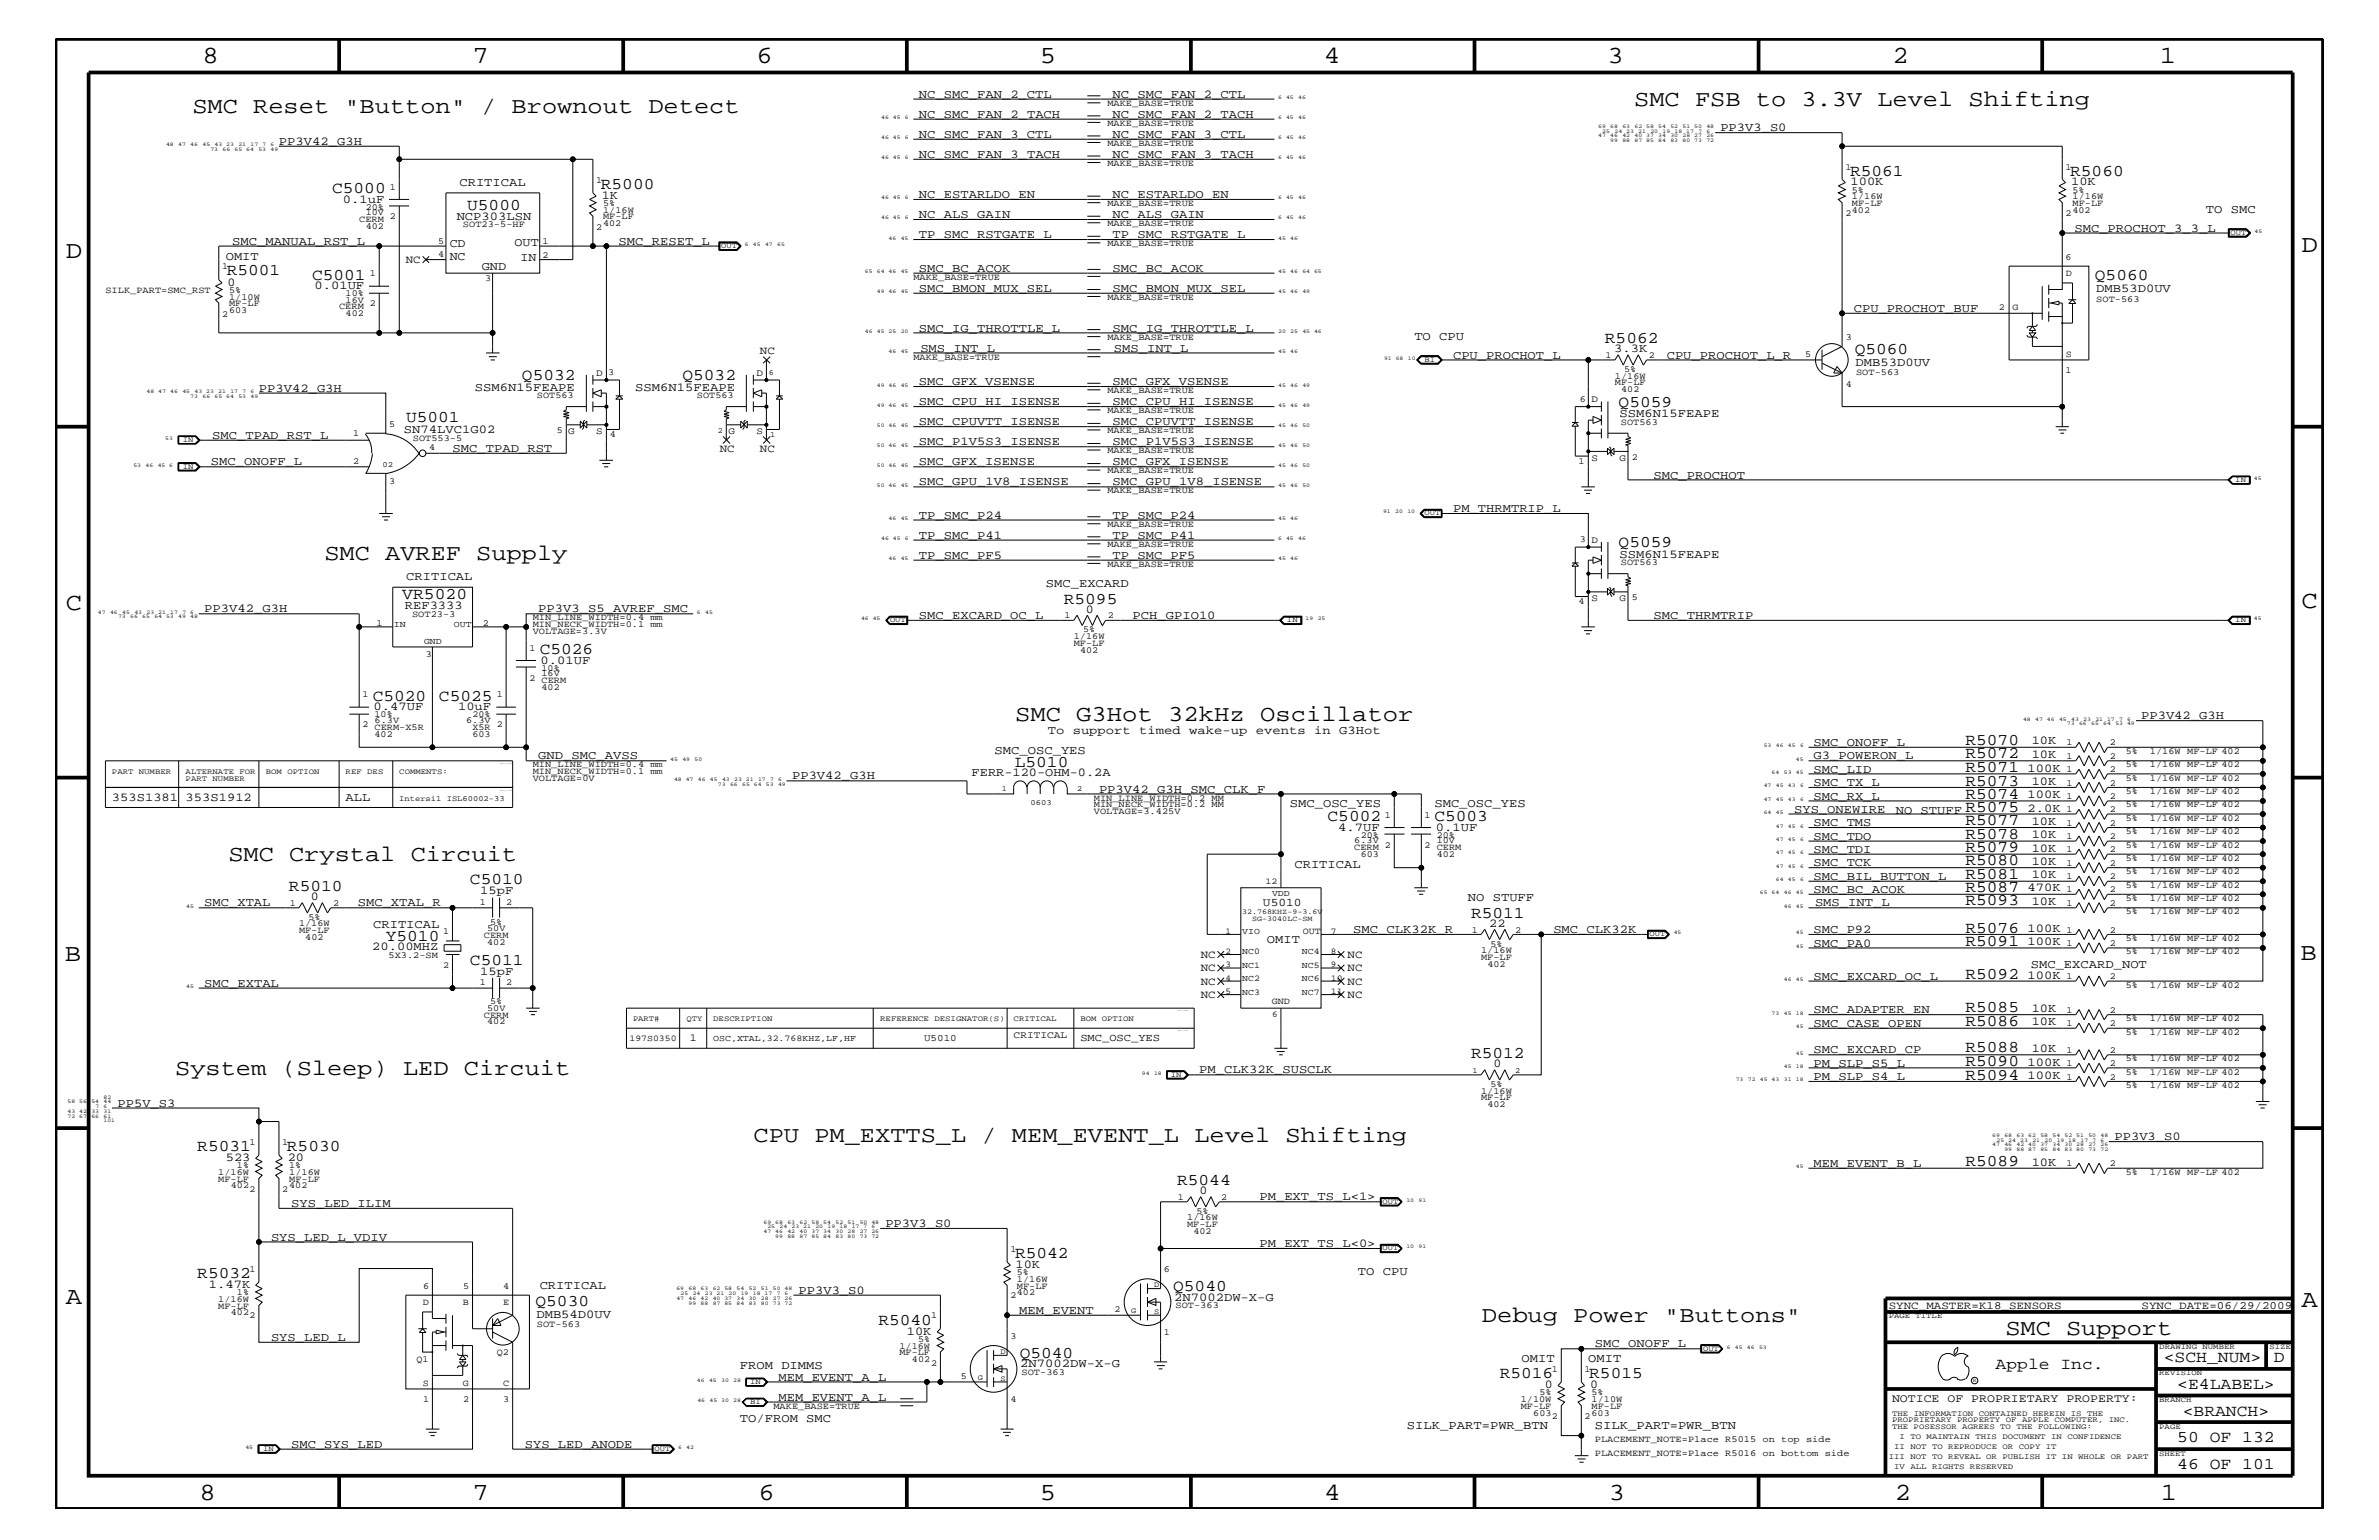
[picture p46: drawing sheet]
<svg xmlns="http://www.w3.org/2000/svg" width="432mm" height="279mm" viewBox="0 0 432 279" stroke-linecap="round" stroke-linejoin="round" font-family="sans-serif">
<defs><g id="words">
<g font-size="4.5">
<text x="36.7" y="11.5">8</text>
<text x="85.8" y="11.5">7</text>
<text x="137.3" y="11.5">6</text>
<text x="188.7" y="11.5">5</text>
<text x="240.3" y="11.5">4</text>
<text x="291.8" y="11.5">3</text>
<text x="343.5" y="11.5">2</text>
<text x="392" y="11.5">1</text>
<text x="11.9" y="46.8">D</text>
<text x="417.7" y="45.7">D</text>
<text x="11.9" y="110.6">C</text>
<text x="417.7" y="110.3">C</text>
<text x="11.8" y="174.3">B</text>
<text x="417.6" y="174.2">B</text>
<text x="11.9" y="236.7">A</text>
<text x="417.7" y="237.1">A</text>
<text x="36.2" y="272.1">8</text>
<text x="85.8" y="272.1">7</text>
<text x="137.7" y="272.1">6</text>
<text x="188.7" y="272.1">5</text>
<text x="240.4" y="272.1">4</text>
<text x="292" y="272.1">3</text>
<text x="343.9" y="272.1">2</text>
<text x="392.2" y="272.1">1</text>
</g>
<g font-size="4.1">
<text x="34.9" y="20.4">SMC Reset &quot;Button&quot; / Brownout Detect</text>
<text x="296.6" y="19.2">SMC FSB to 3.3V Level Shifting</text>
<text x="58.9" y="101.6">SMC AVREF Supply</text>
<text x="184.2" y="130.8">SMC G3Hot 32kHz Oscillator</text>
<text x="41.4" y="156.2">SMC Crystal Circuit</text>
<text x="31.8" y="195">System (Sleep) LED Circuit</text>
<text x="136.8" y="207.1">CPU PM_EXTTS_L / MEM_EVENT_L Level Shifting</text>
<text x="269" y="239.9">Debug Power &quot;Buttons&quot;</text>
<text x="364" y="242.3">SMC Support</text>
</g>
<g font-size="3">
<text x="60.3" y="35">C5000</text>
<text x="109.1" y="34.2">R5000</text>
<text x="335.8" y="31.9">R5061</text>
<text x="375.8" y="31.9">R5060</text>
<text x="84.8" y="38.1">U5000</text>
<text x="41.1" y="50">R5001</text>
<text x="56.6" y="50.7">C5001</text>
<text x="380.2" y="50.8">Q5060</text>
<text x="291.3" y="62.3">R5062</text>
<text x="336.6" y="64.2">Q5060</text>
<text x="94.7" y="68.9">Q5032</text>
<text x="123.9" y="68.9">Q5032</text>
<text x="73.7" y="76.7">U5001</text>
<text x="293.8" y="73.8">Q5059</text>
<text x="293.8" y="99.3">Q5059</text>
<text x="73" y="108.7">VR5020</text>
<text x="193.1" y="109.5">R5095</text>
<text x="98" y="118.6">C5026</text>
<text x="67.6" y="127.1">C5020</text>
<text x="79.7" y="127.1">C5025</text>
<text x="356.7" y="135.2">R5070</text>
<text x="356.7" y="137.6">R5072</text>
<text x="184.2" y="139.1">L5010</text>
<text x="356.7" y="140.1">R5071</text>
<text x="356.7" y="142.5">R5073</text>
<text x="241" y="149">C5002</text>
<text x="260.3" y="149">C5003</text>
<text x="356.7" y="144.9">R5074</text>
<text x="356.7" y="147.3">R5075</text>
<text x="356.7" y="149.7">R5077</text>
<text x="356.7" y="152.2">R5078</text>
<text x="356.7" y="154.6">R5079</text>
<text x="52.5" y="161.7">R5010</text>
<text x="85.3" y="160.5">C5010</text>
<text x="356.7" y="157">R5080</text>
<text x="356.7" y="159.5">R5081</text>
<text x="356.7" y="161.9">R5087</text>
<text x="267" y="166.5">R5011</text>
<text x="356.7" y="164.3">R5093</text>
<text x="70" y="170.7">Y5010</text>
<text x="356.7" y="169.2">R5076</text>
<text x="356.7" y="171.6">R5091</text>
<text x="85.3" y="175">C5011</text>
<text x="356.7" y="177.7">R5092</text>
<text x="356.7" y="183.7">R5085</text>
<text x="267" y="192">R5012</text>
<text x="356.7" y="186.1">R5086</text>
<text x="356.7" y="191">R5088</text>
<text x="356.7" y="193.4">R5090</text>
<text x="356.7" y="195.9">R5094</text>
<text x="35.8" y="208.8">R5031</text>
<text x="52.1" y="208.8">R5030</text>
<text x="213.7" y="215">R5044</text>
<text x="356.7" y="211.6">R5089</text>
<text x="35.8" y="231.8">R5032</text>
<text x="184.2" y="228.2">R5042</text>
<text x="97.2" y="236.9">Q5030</text>
<text x="212.9" y="234.3">Q5040</text>
<text x="159.4" y="240.3">R5040</text>
<text x="185.1" y="246.4">Q5040</text>
<text x="272.2" y="250">R5016</text>
<text x="288.5" y="250">R5015</text>
<text x="362.2" y="248.4">Apple Inc.</text>
<text x="392.7" y="247.1">&lt;SCH_NUM&gt;</text>
<text x="395.2" y="252">&lt;E4LABEL&gt;</text>
<text x="412.7" y="247.1">D</text>
<text x="396.2" y="256.8">&lt;BRANCH&gt;</text>
<text x="395.2" y="261.6">50 OF 132</text>
<text x="395.2" y="266.6">46 OF 101</text>
</g>
<g font-size="2.2">
<text x="166.8" y="17.7">NC_SMC_FAN_2_CTL</text>
<text x="201.9" y="17.7">NC_SMC_FAN_2_CTL</text>
<text x="166.8" y="21.4">NC_SMC_FAN_2_TACH</text>
<text x="201.9" y="21.4">NC_SMC_FAN_2_TACH</text>
<text x="312.3" y="23.8">PP3V3_S0</text>
<text x="50.6" y="26.3">PP3V42_G3H</text>
<text x="166.8" y="25">NC_SMC_FAN_3_CTL</text>
<text x="166.8" y="28.6">NC_SMC_FAN_3_TACH</text>
<text x="201.9" y="28.6">NC_SMC_FAN_3_TACH</text>
<text x="201.9" y="25">NC_SMC_FAN_3_CTL</text>
<text x="83.4" y="33.7">CRITICAL</text>
<text x="166.8" y="35.9">NC_ESTARLDO_EN</text>
<text x="201.9" y="35.9">NC_ESTARLDO_EN</text>
<text x="335.9" y="33.6">100K</text>
<text x="375.9" y="33.6">10K</text>
<text x="62.2" y="36.8">0.1uF</text>
<text x="82.9" y="40">NCP303LSN</text>
<text x="109.2" y="36.1">1K</text>
<text x="166.8" y="39.6">NC_ALS_GAIN</text>
<text x="201.9" y="39.6">NC_ALS_GAIN</text>
<text x="400.4" y="38.6">TO SMC</text>
<text x="41" y="47.1">OMIT</text>
<text x="42.2" y="44.4">SMC_MANUAL_RST_L</text>
<text x="81.6" y="44.7">CD</text>
<text x="81.6" y="47.1">NC</text>
<text x="93.4" y="44.6">OUT</text>
<text x="94.5" y="47.4">IN</text>
<text x="112.3" y="44.4">SMC_RESET_L</text>
<text x="166.8" y="43.2">TP_SMC_RSTGATE_L</text>
<text x="201.9" y="43.2">TP_SMC_RSTGATE_L</text>
<text x="376.5" y="42">SMC_PROCHOT_3_3_L</text>
<text x="41.3" y="51.8">0</text>
<text x="57.1" y="52.5">0.01UF</text>
<text x="87.5" y="49">GND</text>
<text x="166.8" y="52.9">SMC_BMON_MUX_SEL</text>
<text x="166.8" y="49.3">SMC_BC_ACOK</text>
<text x="201.9" y="52.9">SMC_BMON_MUX_SEL</text>
<text x="201.9" y="49.3">SMC_BC_ACOK</text>
<text x="380.5" y="53">DMB53D0UV</text>
<text x="336.5" y="56.6">CPU_PROCHOT_BUF</text>
<text x="166.8" y="60.2">SMC_IG_THROTTLE_L</text>
<text x="167" y="63.9">SMS_INT_L</text>
<text x="201.9" y="60.2">SMC_IG_THROTTLE_L</text>
<text x="202.2" y="63.9">SMS_INT_L</text>
<text x="256.7" y="61.7">TO CPU</text>
<text x="263.7" y="65.1">CPU_PROCHOT_L</text>
<text x="293" y="64">3.3K</text>
<text x="302.5" y="65.1">CPU_PROCHOT_L_R</text>
<text x="47" y="71.1">PP3V42_G3H</text>
<text x="86.2" y="70.9">SSM6N15FEAPE</text>
<text x="115.3" y="70.9">SSM6N15FEAPE</text>
<text x="166.8" y="69.9">SMC_GFX_VSENSE</text>
<text x="201.9" y="69.9">SMC_GFX_VSENSE</text>
<text x="336.8" y="66.4">DMB53D0UV</text>
<text x="166.8" y="73.5">SMC_CPU_HI_ISENSE</text>
<text x="166.8" y="77.2">SMC_CPUVTT_ISENSE</text>
<text x="201.9" y="73.5">SMC_CPU_HI_ISENSE</text>
<text x="201.9" y="77.2">SMC_CPUVTT_ISENSE</text>
<text x="294" y="75.7">SSM6N15FEAPE</text>
<text x="38.5" y="79.6">SMC_TPAD_RST_L</text>
<text x="73.3" y="78.5">SN74LVC1G02</text>
<text x="82.1" y="82">SMC_TPAD_RST</text>
<text x="166.8" y="80.8">SMC_P1V5S3_ISENSE</text>
<text x="201.9" y="80.8">SMC_P1V5S3_ISENSE</text>
<text x="38.3" y="84.4">SMC_ONOFF_L</text>
<text x="166.8" y="88.1">SMC_GPU_1V8_ISENSE</text>
<text x="166.8" y="84.4">SMC_GFX_ISENSE</text>
<text x="201.9" y="84.4">SMC_GFX_ISENSE</text>
<text x="201.9" y="88.1">SMC_GPU_1V8_ISENSE</text>
<text x="300.1" y="86.9">SMC_PROCHOT</text>
<text x="166.8" y="94.2">TP_SMC_P24</text>
<text x="201.9" y="94.2">TP_SMC_P24</text>
<text x="263.7" y="92.9">PM_THRMTRIP_L</text>
<text x="166.8" y="97.7">TP_SMC_P41</text>
<text x="166.8" y="101.4">TP_SMC_PF5</text>
<text x="201.9" y="101.4">TP_SMC_PF5</text>
<text x="201.9" y="97.7">TP_SMC_P41</text>
<text x="294" y="101.2">SSM6N15FEAPE</text>
<text x="73.7" y="105.3">CRITICAL</text>
<text x="189.8" y="106.5">SMC_EXCARD</text>
<text x="37.1" y="111.1">PP3V42_G3H</text>
<text x="73.5" y="110.5">REF3333</text>
<text x="97.7" y="111.1">PP3V3_S5_AVREF_SMC</text>
<text x="166.8" y="112.3">SMC_EXCARD_OC_L</text>
<text x="197.1" y="111.2">0</text>
<text x="205.6" y="112.3">PCH_GPIO10</text>
<text x="300.1" y="112.3">SMC_THRMTRIP</text>
<text x="98.1" y="120.4">0.01UF</text>
<text x="67.8" y="128.9">0.47UF</text>
<text x="83.1" y="128.9">10uF</text>
<text x="388.6" y="130.5">PP3V42_G3H</text>
<text x="97.7" y="137.8">GND_SMC_AVSS</text>
<text x="180.5" y="136.8">SMC_OSC_YES</text>
<text x="190.2" y="133.2">To support timed wake-up events in G3Hot</text>
<text x="329.2" y="135.3">SMC_ONOFF_L</text>
<text x="329.2" y="137.8">G3_POWERON_L</text>
<text x="368.8" y="135.1">10K</text>
<text x="368.8" y="137.5">10K</text>
<text x="143.8" y="141.4">PP3V42_G3H</text>
<text x="176.4" y="140.8">FERR-120-OHM-0.2A</text>
<text x="199.5" y="143.9">PP3V42_G3H_SMC_CLK_F</text>
<text x="329.2" y="140.2">SMC_LID</text>
<text x="329.2" y="142.6">SMC_TX_L</text>
<text x="368" y="140">100K</text>
<text x="368.8" y="142.4">10K</text>
<text x="20.3" y="145.3">353S1381</text>
<text x="33.7" y="145.3">353S1912</text>
<text x="62.7" y="145.3">ALL</text>
<text x="234.1" y="146.5">SMC_OSC_YES</text>
<text x="260.3" y="146.5">SMC_OSC_YES</text>
<text x="325.6" y="147.5">SYS_ONEWIRE</text>
<text x="329.2" y="149.9">SMC_TMS</text>
<text x="329.2" y="145.1">SMC_RX_L</text>
<text x="344.1" y="147.7">NO STUFF</text>
<text x="368" y="144.8">100K</text>
<text x="368" y="147.3">2.0K</text>
<text x="368.8" y="149.6">10K</text>
<text x="242.9" y="150.7">4.7UF</text>
<text x="260.6" y="150.7">0.1UF</text>
<text x="329.2" y="152.3">SMC_TDO</text>
<text x="329.2" y="154.7">SMC_TDI</text>
<text x="368.8" y="152.1">10K</text>
<text x="368.8" y="154.5">10K</text>
<text x="234.9" y="157.4">CRITICAL</text>
<text x="329.2" y="162">SMC_BC_ACOK</text>
<text x="329.2" y="159.6">SMC_BIL_BUTTON_L</text>
<text x="329.2" y="157.2">SMC_TCK</text>
<text x="368" y="161.7">470K</text>
<text x="368.8" y="156.9">10K</text>
<text x="368.8" y="159.4">10K</text>
<text x="37.1" y="164.5">SMC_XTAL</text>
<text x="56.4" y="163.4">0</text>
<text x="64.9" y="164.5">SMC_XTAL_R</text>
<text x="87.2" y="162.2">15pF</text>
<text x="266.4" y="163.5">NO STUFF</text>
<text x="329.4" y="164.5">SMS_INT_L</text>
<text x="368.8" y="164.2">10K</text>
<text x="67.6" y="172.4">20.00MHZ</text>
<text x="67.7" y="168.3">CRITICAL</text>
<text x="230" y="171.1">OMIT</text>
<text x="245.6" y="169.3">SMC_CLK32K_R</text>
<text x="270.3" y="168.2">22</text>
<text x="281.9" y="169.3">SMC_CLK32K</text>
<text x="329.2" y="171.7">SMC_PA0</text>
<text x="329.2" y="169.3">SMC_P92</text>
<text x="368" y="169">100K</text>
<text x="368" y="171.5">100K</text>
<text x="37.1" y="179">SMC_EXTAL</text>
<text x="87.2" y="176.8">15pF</text>
<text x="329.2" y="177.7">SMC_EXCARD_OC_L</text>
<text x="368" y="177.6">100K</text>
<text x="368.6" y="175.6">SMC_EXCARD_NOT</text>
<text x="329.2" y="183.8">SMC_ADAPTER_EN</text>
<text x="368.8" y="183.6">10K</text>
<text x="329.2" y="186.3">SMC_CASE_OPEN</text>
<text x="329.2" y="191.1">SMC_EXCARD_CP</text>
<text x="368.8" y="186">10K</text>
<text x="368.8" y="190.9">10K</text>
<text x="217.7" y="194.8">PM_CLK32K_SUSCLK</text>
<text x="271.1" y="193.7">0</text>
<text x="329.2" y="193.6">PM_SLP_S5_L</text>
<text x="329.2" y="195.9">PM_SLP_S4_L</text>
<text x="368" y="193.3">100K</text>
<text x="368" y="195.7">100K</text>
<text x="21.3" y="200.9">PP5V_S3</text>
<text x="383.8" y="206.9">PP3V3_S0</text>
<text x="41" y="210.7">523</text>
<text x="52.2" y="210.7">20</text>
<text x="329.2" y="211.7">MEM_EVENT_B_L</text>
<text x="368.8" y="211.5">10K</text>
<text x="52.8" y="219">SYS_LED_ILIM</text>
<text x="217.7" y="216.7">0</text>
<text x="228.6" y="217.8">PM_EXT_TS_L&lt;1&gt;</text>
<text x="49.2" y="225.1">SYS_LED_L_VDIV</text>
<text x="160.7" y="222.6">PP3V3_S0</text>
<text x="228.6" y="226.3">PM_EXT_TS_L&lt;0&gt;</text>
<text x="37.9" y="233.7">1.47K</text>
<text x="98" y="233.8">CRITICAL</text>
<text x="184.3" y="230.1">10K</text>
<text x="246.5" y="231.3">TO CPU</text>
<text x="97.4" y="239.1">DMB54D0UV</text>
<text x="144.9" y="234.7">PP3V3_S0</text>
<text x="185" y="238.4">MEM_EVENT</text>
<text x="213.1" y="236">2N7002DW-X-G</text>
<text x="49.2" y="243.3">SYS_LED_L</text>
<text x="164.6" y="242.2">10K</text>
<text x="289.5" y="244.5">SMC_ONOFF_L</text>
<text x="134.3" y="248.4">FROM DIMMS</text>
<text x="141.3" y="250.6">MEM_EVENT_A_L</text>
<text x="185.2" y="248.1">2N7002DW-X-G</text>
<text x="276.2" y="247.1">OMIT</text>
<text x="280.4" y="251.8">0</text>
<text x="288.3" y="247.1">OMIT</text>
<text x="288.6" y="251.8">0</text>
<text x="141.3" y="254.2">MEM_EVENT_A_L</text>
<text x="52.8" y="262.7">SMC_SYS_LED</text>
<text x="95.2" y="262.7">SYS_LED_ANODE</text>
<text x="134.3" y="258">TO/FROM SMC</text>
<text x="255.4" y="259.3">SILK_PART=PWR_BTN</text>
<text x="289.5" y="259.3">SILK_PART=PWR_BTN</text>
</g>
<g font-size="2.1">
<text x="229.2" y="164.5">U5010</text>
<text x="343.4" y="254.4">NOTICE OF PROPRIETARY PROPERTY:</text>
</g>
<g font-size="2">
<text x="73.7" y="47.7">NC</text>
<text x="137.9" y="64.3">NC</text>
<text x="130.6" y="82">NC</text>
<text x="137.9" y="82">NC</text>
<text x="217.9" y="173.8">NC</text>
<text x="244.6" y="173.8">NC</text>
<text x="217.9" y="176.2">NC</text>
<text x="217.9" y="178.7">NC</text>
<text x="244.6" y="176.2">NC</text>
<text x="244.6" y="178.7">NC</text>
<text x="217.9" y="181">NC</text>
<text x="244.6" y="181">NC</text>
<text x="342.8" y="237.4">SYNC_MASTER=K18_SENSORS</text>
<text x="388.7" y="237.4">SYNC_DATE=06/29/2009</text>
</g>
<g font-size="1.9">
<text x="125.2" y="188.9">1</text>
<text x="196.1" y="188.9">SMC_OSC_YES</text>
</g>
<g font-size="1.8">
<text x="108.2" y="68.2">D</text>
<text x="137.3" y="68.2">D</text>
<text x="288.9" y="73">D</text>
<text x="103.1" y="78.8">G</text>
<text x="108.2" y="78.8">S</text>
<text x="132.2" y="78.8">G</text>
<text x="137.3" y="78.8">S</text>
<text x="288.9" y="83.6">S</text>
<text x="294" y="83.6">G</text>
<text x="288.9" y="98.5">D</text>
<text x="288.9" y="109.1">S</text>
<text x="294" y="109.1">G</text>
<text x="167.7" y="188.9">U5010</text>
<text x="184" y="188.3">CRITICAL</text>
</g>
<g font-size="1.7">
<text x="201" y="19.2">MAKE_BASE=TRUE</text>
<text x="201" y="22.9">MAKE_BASE=TRUE</text>
<text x="201" y="26.5">MAKE_BASE=TRUE</text>
<text x="70.8" y="34.4">1</text>
<text x="108.2" y="33.1">1</text>
<text x="201" y="30.2">MAKE_BASE=TRUE</text>
<text x="334.9" y="30.8">1</text>
<text x="336.1" y="35">5%</text>
<text x="374.9" y="30.8">1</text>
<text x="376.2" y="35">5%</text>
<text x="65.2" y="40.3">CERM</text>
<text x="66.4" y="41.5">402</text>
<text x="66.4" y="38">20%</text>
<text x="66.4" y="39.1">10V</text>
<text x="70.8" y="39.8">2</text>
<text x="84" y="41.3">SOT23-5-HF</text>
<text x="108.2" y="41.7">2</text>
<text x="109.5" y="39.8">MF-LF</text>
<text x="109.5" y="41">402</text>
<text x="109.5" y="37.4">5%</text>
<text x="109.5" y="38.6">1/16W</text>
<text x="201" y="41">MAKE_BASE=TRUE</text>
<text x="201" y="37.4">MAKE_BASE=TRUE</text>
<text x="334.9" y="39.2">2</text>
<text x="336.1" y="37.4">MF-LF</text>
<text x="336.1" y="38.6">402</text>
<text x="336.1" y="36.2">1/16W</text>
<text x="374.9" y="39.2">2</text>
<text x="376.2" y="37.4">MF-LF</text>
<text x="376.2" y="38.6">402</text>
<text x="376.2" y="36.2">1/16W</text>
<text x="79.5" y="46.7">4</text>
<text x="79.5" y="44.2">5</text>
<text x="98.5" y="46.8">2</text>
<text x="98.5" y="44.2">1</text>
<text x="201" y="44.6">MAKE_BASE=TRUE</text>
<text x="374.9" y="47.1">6</text>
<text x="19.1" y="53.2">SILK_PART=SMC_RST</text>
<text x="40.3" y="48.9">1</text>
<text x="41.6" y="53.2">5%</text>
<text x="62.7" y="53.8">10%</text>
<text x="67.1" y="50.2">1</text>
<text x="88.1" y="50.9">3</text>
<text x="165.8" y="50.7">MAKE_BASE=TRUE</text>
<text x="374.9" y="50.2">D</text>
<text x="40.3" y="57.4">2</text>
<text x="41.6" y="55.6">MF-LF</text>
<text x="41.6" y="56.8">603</text>
<text x="41.6" y="54.4">1/10W</text>
<text x="61.6" y="56.1">CERM</text>
<text x="62.7" y="57.3">402</text>
<text x="62.7" y="54.9">16V</text>
<text x="67.1" y="55.6">2</text>
<text x="201" y="54.4">MAKE_BASE=TRUE</text>
<text x="362.8" y="56.2">2</text>
<text x="365.3" y="56.2">G</text>
<text x="380.5" y="54.7">SOT-563</text>
<text x="165.8" y="65.3">MAKE_BASE=TRUE</text>
<text x="201" y="61.7">MAKE_BASE=TRUE</text>
<text x="291.4" y="64.9">1</text>
<text x="299.3" y="64.9">2</text>
<text x="327.7" y="64.7">5</text>
<text x="335" y="61.7">3</text>
<text x="374.9" y="64.7">S</text>
<text x="110.4" y="68.1">3</text>
<text x="201" y="71.3">MAKE_BASE=TRUE</text>
<text x="293.1" y="69.9">MF-LF</text>
<text x="293.1" y="68.7">1/16W</text>
<text x="294.3" y="71.1">402</text>
<text x="294.8" y="67.5">5%</text>
<text x="335" y="70.1">4</text>
<text x="336.9" y="68.1">SOT-563</text>
<text x="374.9" y="67.7">1</text>
<text x="70.6" y="77.4">5</text>
<text x="97.5" y="72.2">SOT563</text>
<text x="126.5" y="72.2">SOT563</text>
<text x="201" y="75">MAKE_BASE=TRUE</text>
<text x="286.8" y="72.9">6</text>
<text x="294.2" y="77.1">SOT563</text>
<text x="64.1" y="79.2">1</text>
<text x="74.9" y="80">SOT553-5</text>
<text x="77.9" y="81.6">4</text>
<text x="101.1" y="78.6">5</text>
<text x="110.7" y="79.4">4</text>
<text x="201" y="78.6">MAKE_BASE=TRUE</text>
<text x="201" y="82.2">MAKE_BASE=TRUE</text>
<text x="296.2" y="83.5">2</text>
<text x="64.1" y="84.1">2</text>
<text x="70.6" y="87.7">3</text>
<text x="201" y="85.9">MAKE_BASE=TRUE</text>
<text x="201" y="89.5">MAKE_BASE=TRUE</text>
<text x="286.5" y="84.2">1</text>
<text x="201" y="95.6">MAKE_BASE=TRUE</text>
<text x="201" y="99.3">MAKE_BASE=TRUE</text>
<text x="286.8" y="98.4">3</text>
<text x="201" y="102.9">MAKE_BASE=TRUE</text>
<text x="294.2" y="102.5">SOT563</text>
<text x="68.3" y="113.7">1</text>
<text x="74.8" y="111.9">SOT23-3</text>
<text x="87.6" y="113.7">2</text>
<text x="96.7" y="113.7">MIN_NECK_WIDTH=0.1 mm</text>
<text x="96.7" y="112.6">MIN_LINE_WIDTH=0.4 mm</text>
<text x="193.2" y="112.2">1</text>
<text x="201.1" y="112.2">2</text>
<text x="286.5" y="109.7">4</text>
<text x="296.2" y="108.9">5</text>
<text x="77.3" y="119.2">3</text>
<text x="96.1" y="118.1">1</text>
<text x="96.7" y="115">VOLTAGE=3.3V</text>
<text x="194.9" y="115.9">1/16W</text>
<text x="194.9" y="117.2">MF-LF</text>
<text x="196" y="118.4">402</text>
<text x="196.6" y="114.8">5%</text>
<text x="96.1" y="123.5">2</text>
<text x="98.3" y="124">CERM</text>
<text x="98.3" y="125.2">402</text>
<text x="98.3" y="121.7">10%</text>
<text x="98.3" y="122.7">16V</text>
<text x="65.8" y="126.5">1</text>
<text x="65.8" y="131.9">2</text>
<text x="68" y="130.2">10%</text>
<text x="68" y="131.3">6.3V</text>
<text x="84.6" y="131.3">6.3V</text>
<text x="85.8" y="130.2">20%</text>
<text x="90.2" y="126.5">1</text>
<text x="90.2" y="131.9">2</text>
<text x="68" y="132.4">CERM-X5R</text>
<text x="68" y="133.6">402</text>
<text x="85.8" y="132.4">X5R</text>
<text x="85.8" y="133.6">603</text>
<text x="375.1" y="135.2">1</text>
<text x="375.1" y="137.7">1</text>
<text x="382.9" y="135.2">2</text>
<text x="382.9" y="137.7">2</text>
<text x="385.8" y="136.8">5%</text>
<text x="390.2" y="136.8">1/16W MF-LF 402</text>
<text x="96.7" y="140.4">MIN_NECK_WIDTH=0.1 mm</text>
<text x="96.7" y="139.2">MIN_LINE_WIDTH=0.4 mm</text>
<text x="96.7" y="141.7">VOLTAGE=0V</text>
<text x="375.1" y="140.1">1</text>
<text x="375.1" y="142.5">1</text>
<text x="382.9" y="140.1">2</text>
<text x="382.9" y="142.5">2</text>
<text x="385.8" y="141.7">5%</text>
<text x="385.8" y="139.2">5%</text>
<text x="390.2" y="141.7">1/16W MF-LF 402</text>
<text x="390.2" y="139.2">1/16W MF-LF 402</text>
<text x="198.5" y="145.3">MIN_LINE_WIDTH=0.2 MM</text>
<text x="198.5" y="146.5">MIN_NECK_WIDTH=0.2 MM</text>
<text x="198.5" y="147.7">VOLTAGE=3.425V</text>
<text x="251.4" y="148.4">1</text>
<text x="258.6" y="148.4">1</text>
<text x="375.1" y="144.9">1</text>
<text x="375.1" y="147.3">1</text>
<text x="375.1" y="149.8">1</text>
<text x="382.9" y="144.9">2</text>
<text x="382.9" y="147.3">2</text>
<text x="382.9" y="149.8">2</text>
<text x="385.8" y="144">5%</text>
<text x="385.8" y="146.5">5%</text>
<text x="385.8" y="149">5%</text>
<text x="390.2" y="144">1/16W MF-LF 402</text>
<text x="390.2" y="146.5">1/16W MF-LF 402</text>
<text x="390.2" y="149">1/16W MF-LF 402</text>
<text x="245.8" y="153">6.3V</text>
<text x="245.8" y="154.3">CERM</text>
<text x="247" y="152">20%</text>
<text x="247" y="155.5">603</text>
<text x="251.4" y="153.8">2</text>
<text x="258.6" y="153.8">2</text>
<text x="260.8" y="153">10V</text>
<text x="260.8" y="152">20%</text>
<text x="260.8" y="155.5">402</text>
<text x="260.8" y="154.3">CERM</text>
<text x="375.1" y="152.2">1</text>
<text x="375.1" y="154.6">1</text>
<text x="382.9" y="152.2">2</text>
<text x="382.9" y="154.6">2</text>
<text x="385.8" y="151.3">5%</text>
<text x="385.8" y="153.8">5%</text>
<text x="390.2" y="151.3">1/16W MF-LF 402</text>
<text x="390.2" y="153.8">1/16W MF-LF 402</text>
<text x="375.1" y="157.1">1</text>
<text x="375.1" y="159.5">1</text>
<text x="375.1" y="161.9">1</text>
<text x="382.9" y="157.1">2</text>
<text x="382.9" y="159.5">2</text>
<text x="382.9" y="161.9">2</text>
<text x="385.8" y="156.2">5%</text>
<text x="385.8" y="158.6">5%</text>
<text x="385.8" y="161.1">5%</text>
<text x="390.2" y="158.6">1/16W MF-LF 402</text>
<text x="390.2" y="161.1">1/16W MF-LF 402</text>
<text x="390.2" y="156.2">1/16W MF-LF 402</text>
<text x="52.6" y="164.4">1</text>
<text x="56" y="166.9">5%</text>
<text x="60.5" y="164.4">2</text>
<text x="87.1" y="164.1">1</text>
<text x="89" y="167.8">5%</text>
<text x="91.9" y="164.1">2</text>
<text x="375.1" y="164.4">1</text>
<text x="382.9" y="164.4">2</text>
<text x="385.8" y="163.5">5%</text>
<text x="385.8" y="165.9">5%</text>
<text x="390.2" y="163.5">1/16W MF-LF 402</text>
<text x="390.2" y="165.9">1/16W MF-LF 402</text>
<text x="54.3" y="168.1">1/16W</text>
<text x="54.3" y="169.3">MF-LF</text>
<text x="55.4" y="170.5">402</text>
<text x="70.5" y="173.8">5X3.2-SM</text>
<text x="80.4" y="169.5">1</text>
<text x="87.8" y="170.1">CERM</text>
<text x="88.4" y="171.4">402</text>
<text x="88.4" y="168.9">50V</text>
<text x="236.5" y="169.5">OUT</text>
<text x="267.1" y="169.2">1</text>
<text x="268.8" y="172.9">1/16W</text>
<text x="270.5" y="171.7">5%</text>
<text x="275" y="169.2">2</text>
<text x="375.1" y="169.2">1</text>
<text x="375.1" y="171.6">1</text>
<text x="382.9" y="169.2">2</text>
<text x="382.9" y="171.6">2</text>
<text x="385.8" y="170.7">5%</text>
<text x="385.8" y="173.2">5%</text>
<text x="390.2" y="170.7">1/16W MF-LF 402</text>
<text x="390.2" y="173.2">1/16W MF-LF 402</text>
<text x="80.4" y="175.6">2</text>
<text x="87.1" y="178.7">1</text>
<text x="91.9" y="178.7">2</text>
<text x="268.8" y="174.2">MF-LF</text>
<text x="270" y="175.4">402</text>
<text x="375.1" y="177.7">1</text>
<text x="382.9" y="177.7">2</text>
<text x="385.8" y="179.3">5%</text>
<text x="390.2" y="179.3">1/16W MF-LF 402</text>
<text x="87.8" y="184.7">CERM</text>
<text x="88.4" y="183.5">50V</text>
<text x="88.4" y="185.9">402</text>
<text x="89" y="182.2">5%</text>
<text x="230.8" y="182.2">GND</text>
<text x="375.1" y="183.8">1</text>
<text x="382.9" y="183.8">2</text>
<text x="385.8" y="185.3">5%</text>
<text x="390.2" y="185.3">1/16W MF-LF 402</text>
<text x="375.1" y="186.1">1</text>
<text x="375.1" y="191">1</text>
<text x="382.9" y="186.1">2</text>
<text x="382.9" y="191">2</text>
<text x="385.8" y="187.7">5%</text>
<text x="390.2" y="187.7">1/16W MF-LF 402</text>
<text x="270.5" y="197.2">5%</text>
<text x="375.1" y="193.4">1</text>
<text x="375.1" y="195.9">1</text>
<text x="382.9" y="193.4">2</text>
<text x="382.9" y="195.9">2</text>
<text x="385.8" y="192.6">5%</text>
<text x="385.8" y="195">5%</text>
<text x="385.8" y="197.4">5%</text>
<text x="390.2" y="192.6">1/16W MF-LF 402</text>
<text x="390.2" y="195">1/16W MF-LF 402</text>
<text x="390.2" y="197.4">1/16W MF-LF 402</text>
<text x="268.8" y="198.4">1/16W</text>
<text x="268.8" y="199.6">MF-LF</text>
<text x="270" y="200.9">402</text>
<text x="45.3" y="207.7">1</text>
<text x="51.2" y="207.7">1</text>
<text x="39.6" y="213.2">1/16W</text>
<text x="39.6" y="214.4">MF-LF</text>
<text x="41.9" y="215.6">402</text>
<text x="43" y="211.9">1%</text>
<text x="52.5" y="213.2">1/16W</text>
<text x="52.5" y="211.9">1%</text>
<text x="52.5" y="215.6">402</text>
<text x="52.5" y="214.4">MF-LF</text>
<text x="375.1" y="211.6">1</text>
<text x="382.9" y="211.6">2</text>
<text x="385.8" y="213.2">5%</text>
<text x="390.2" y="213.2">1/16W MF-LF 402</text>
<text x="45.3" y="216.2">2</text>
<text x="51.2" y="216.2">2</text>
<text x="213.8" y="217.7">1</text>
<text x="215.5" y="221.4">1/16W</text>
<text x="217.2" y="220.2">5%</text>
<text x="221.7" y="217.7">2</text>
<text x="183.4" y="227.1">1</text>
<text x="215.5" y="222.6">MF-LF</text>
<text x="216.6" y="223.9">402</text>
<text x="45.3" y="230.7">1</text>
<text x="76.8" y="233.8">6</text>
<text x="84.1" y="233.8">5</text>
<text x="91.4" y="233.8">4</text>
<text x="184.6" y="232.6">1/16W</text>
<text x="184.6" y="231.3">5%</text>
<text x="184.6" y="233.8">MF-LF</text>
<text x="211.2" y="230.7">6</text>
<text x="39.6" y="236.2">1/16W</text>
<text x="39.6" y="237.4">MF-LF</text>
<text x="41.9" y="238.6">402</text>
<text x="43" y="235">1%</text>
<text x="45.3" y="239.2">2</text>
<text x="76.8" y="236.8">D</text>
<text x="84" y="236.8">B</text>
<text x="91.3" y="236.8">E</text>
<text x="169" y="239.2">1</text>
<text x="183.4" y="235.6">2</text>
<text x="184.6" y="235">402</text>
<text x="202.3" y="238">2</text>
<text x="213.4" y="237.3">SOT-363</text>
<text x="90.2" y="245.9">Q2</text>
<text x="97.5" y="240.8">SOT-563</text>
<text x="163.2" y="245.9">MF-LF</text>
<text x="163.2" y="244.7">1/16W</text>
<text x="166.6" y="243.5">5%</text>
<text x="183.4" y="242.9">3</text>
<text x="211.2" y="242.3">1</text>
<text x="75.6" y="247.1">Q1</text>
<text x="76.8" y="251.4">S</text>
<text x="84" y="251.4">G</text>
<text x="91.3" y="251.4">C</text>
<text x="165.5" y="247.1">402</text>
<text x="169" y="247.8">2</text>
<text x="174.4" y="250.1">5</text>
<text x="185.4" y="249.5">SOT-363</text>
<text x="281.7" y="248.9">1</text>
<text x="287.6" y="248.9">1</text>
<text x="76.8" y="254.4">1</text>
<text x="84.1" y="254.4">2</text>
<text x="91.4" y="254.4">3</text>
<text x="140.4" y="255.6">MAKE_BASE=TRUE</text>
<text x="183.4" y="254.4">4</text>
<text x="276" y="255.6">MF-LF</text>
<text x="276" y="254.4">1/10W</text>
<text x="278.3" y="256.8">603</text>
<text x="279.4" y="253.2">5%</text>
<text x="281.7" y="257.4">2</text>
<text x="287.6" y="257.4">2</text>
<text x="288.9" y="256.8">603</text>
<text x="288.9" y="255.6">MF-LF</text>
<text x="288.9" y="254.4">1/10W</text>
<text x="288.9" y="253.2">5%</text>
<text x="289.5" y="261.6">PLACEMENT_NOTE=Place R5015 on top side</text>
<text x="289.5" y="264.1">PLACEMENT_NOTE=Place R5016 on bottom side</text>
</g>
<g font-size="1.6">
<text x="71.5" y="113.7">IN</text>
<text x="82.4" y="113.7">OUT</text>
<text x="77" y="116.8">GND</text>
<text x="229.7" y="160.3">12</text>
<text x="230.9" y="162.5">VDD</text>
<text x="222.4" y="169.4">1</text>
<text x="222.4" y="173.1">2</text>
<text x="225.5" y="173.2">NC0</text>
<text x="225.5" y="169.5">VIO</text>
<text x="236.3" y="173.2">NC4</text>
<text x="241.6" y="173.1">8</text>
<text x="241.6" y="169.4">7</text>
<text x="222.4" y="175.5">3</text>
<text x="222.4" y="177.9">4</text>
<text x="225.5" y="178">NC2</text>
<text x="225.5" y="175.6">NC1</text>
<text x="236.3" y="178">NC6</text>
<text x="236.3" y="175.6">NC5</text>
<text x="241.6" y="175.5">9</text>
<text x="241.6" y="177.9">10</text>
<text x="222.4" y="180.4">5</text>
<text x="225.5" y="180.5">NC3</text>
<text x="230.9" y="184.6">6</text>
<text x="236.3" y="180.5">NC7</text>
<text x="241.6" y="180.4">11</text>
<text x="114.3" y="188.9">197S0350</text>
<text x="129.5" y="188.9">OSC,XTAL,32.768KHZ,LF,HF</text>
</g>
<g font-size="1.4">
<text x="130.9" y="45.1">OUT</text>
<text x="404.9" y="42.6">OUT</text>
<text x="258.6" y="65.6">BI</text>
<text x="139.5" y="68.1">6</text>
<text x="33.2" y="80.2">IN</text>
<text x="130.3" y="78.6">2</text>
<text x="139.8" y="79.4">1</text>
<text x="33.2" y="85">IN</text>
<text x="69.4" y="84.7">02</text>
<text x="405.7" y="87.5">IN</text>
<text x="258.6" y="93.5">OUT</text>
<text x="161.5" y="112.9">OUT</text>
<text x="233.6" y="112.9">IN</text>
<text x="405.7" y="112.9">IN</text>
<text x="20.3" y="140.4">PART NUMBER</text>
<text x="33.7" y="141.7">PART NUMBER</text>
<text x="33.7" y="140.4">ALTERNATE FOR</text>
<text x="48.3" y="140.4">BOM OPTION</text>
<text x="62.7" y="140.4">REF DES</text>
<text x="72.5" y="140.4">COMMENTS:</text>
<text x="181.9" y="143.5">1</text>
<text x="195.5" y="143.5">2</text>
<text x="72.5" y="145.3">Intersil ISL60002-33</text>
<text x="187" y="146">0603</text>
<text x="225.5" y="165.8">32.768KHZ-9-3.6V</text>
<text x="227.3" y="167.1">SG-3040LC-SM</text>
<text x="299.4" y="169.9">OUT</text>
<text x="114.9" y="185.3">PART#</text>
<text x="124.6" y="185.3">QTY</text>
<text x="129.5" y="185.3">DESCRIPTION</text>
<text x="159.8" y="185.3">REFERENCE DESIGNATOR(S)</text>
<text x="184" y="185.3">CRITICAL</text>
<text x="196.1" y="185.3">BOM OPTION</text>
<text x="212.5" y="195.4">IN</text>
<text x="267.3" y="194.7">1</text>
<text x="275" y="194.7">2</text>
<text x="251" y="218.4">OUT</text>
<text x="251" y="226.9">OUT</text>
<text x="209.5" y="233.5">D</text>
<text x="205.3" y="238.3">G</text>
<text x="209.5" y="238.4">S</text>
<text x="342.8" y="239.2">PAGE TITLE</text>
<text x="181.6" y="245.6">D</text>
<text x="309.1" y="245.1">OUT</text>
<text x="391.9" y="244.7">DRAWING NUMBER</text>
<text x="411.9" y="244.7">SIZE</text>
<text x="136.1" y="251.1">IN</text>
<text x="177.5" y="250.4">G</text>
<text x="181.6" y="250.6">S</text>
<text x="391.9" y="249.5">REVISION</text>
<text x="136.1" y="254.8">BI</text>
<text x="343.4" y="256.8">THE INFORMATION CONTAINED HEREIN IS THE</text>
<text x="391.9" y="254.4">BRANCH</text>
<text x="47.8" y="263.3">IN</text>
<text x="118.8" y="263.3">OUT</text>
<text x="343.4" y="259.3">THE POSESSOR AGREES TO THE FOLLOWING:</text>
<text x="343.4" y="258">PROPRIETARY PROPERTY OF APPLE COMPUTER, INC.</text>
<text x="343.8" y="262.9">II NOT TO REPRODUCE OR COPY IT</text>
<text x="344.8" y="261.1">I TO MAINTAIN THIS DOCUMENT IN CONFIDENCE</text>
<text x="391.9" y="259.3">PAGE</text>
<text x="342.8" y="264.7">III NOT TO REVEAL OR PUBLISH IT IN WHOLE OR PART</text>
<text x="343.8" y="266.6">IV ALL RIGHTS RESERVED</text>
<text x="391.9" y="264.1">SHEET</text>
</g>
<g font-size="1">
<text x="232" y="18">6</text>
<text x="233.4" y="18">45</text>
<text x="235.6" y="18">46</text>
<text x="159.9" y="21.6">46 45</text>
<text x="164.3" y="21.6">6</text>
<text x="232" y="21.6">6</text>
<text x="233.4" y="21.6">45</text>
<text x="235.6" y="21.6">46</text>
<text x="290.1" y="23.2">69</text>
<text x="292.3" y="23.2">68</text>
<text x="294.5" y="23.2">63</text>
<text x="296.7" y="23.2">62 58</text>
<text x="301" y="23.2">54</text>
<text x="303.2" y="23.2">52</text>
<text x="305.4" y="23.2">51 50</text>
<text x="309.7" y="23.2">48</text>
<text x="30.1" y="26.5">48</text>
<text x="32.3" y="26.5">47</text>
<text x="34.5" y="26.5">46</text>
<text x="36.7" y="26.5">45</text>
<text x="38.2" y="27.4">73</text>
<text x="38.9" y="26.5">43 23</text>
<text x="40.4" y="27.4">66</text>
<text x="42.6" y="27.4">65 64</text>
<text x="43.3" y="26.5">21</text>
<text x="45.5" y="26.5">17</text>
<text x="46.9" y="27.4">53</text>
<text x="47.7" y="26.5">7</text>
<text x="49.1" y="26.5">6</text>
<text x="49.1" y="27.4">49</text>
<text x="159.9" y="28.9">46 45</text>
<text x="159.9" y="25.3">46 45</text>
<text x="164.3" y="28.9">6</text>
<text x="164.3" y="25.3">6</text>
<text x="232" y="28.9">6</text>
<text x="232" y="25.3">6</text>
<text x="233.4" y="28.9">45</text>
<text x="233.4" y="25.3">45</text>
<text x="235.6" y="28.9">46</text>
<text x="235.6" y="25.3">46</text>
<text x="290.1" y="24.9">47</text>
<text x="290.8" y="24.1">25</text>
<text x="292.3" y="25.9">99</text>
<text x="292.3" y="24.9">46</text>
<text x="293" y="24.1">24 23</text>
<text x="294.5" y="25.9">88</text>
<text x="294.5" y="24.9">42</text>
<text x="296.7" y="25.9">87 85</text>
<text x="296.7" y="24.9">40 37</text>
<text x="297.3" y="24.1">21</text>
<text x="299.6" y="24.1">20</text>
<text x="301" y="25.9">84</text>
<text x="301" y="24.9">34</text>
<text x="301.8" y="24.1">19</text>
<text x="303.2" y="25.9">83</text>
<text x="303.2" y="24.9">30</text>
<text x="304" y="24.1">18 17</text>
<text x="305.4" y="25.9">80 73</text>
<text x="305.4" y="24.9">28 27</text>
<text x="308.3" y="24.1">7</text>
<text x="309.7" y="25.9">72</text>
<text x="309.7" y="24.9">26</text>
<text x="309.7" y="24.1">6</text>
<text x="159.9" y="39.8">46 45</text>
<text x="159.9" y="36.2">46 45</text>
<text x="164.3" y="39.8">6</text>
<text x="164.3" y="36.2">6</text>
<text x="232" y="39.8">6</text>
<text x="232" y="36.2">6</text>
<text x="233.4" y="39.8">45</text>
<text x="233.4" y="36.2">45</text>
<text x="235.6" y="39.8">46</text>
<text x="235.6" y="36.2">46</text>
<text x="135.2" y="44.6">6</text>
<text x="136.7" y="44.6">45</text>
<text x="138.9" y="44.6">47</text>
<text x="141.1" y="44.6">65</text>
<text x="161.3" y="43.5">46</text>
<text x="163.5" y="43.5">45</text>
<text x="232" y="43.5">45</text>
<text x="234.2" y="43.5">46</text>
<text x="409.2" y="42.3">45</text>
<text x="157" y="49.6">65</text>
<text x="159.2" y="53.2">49 46</text>
<text x="159.2" y="49.6">64 46</text>
<text x="163.5" y="53.2">45</text>
<text x="163.5" y="49.6">45</text>
<text x="232" y="49.6">45</text>
<text x="232" y="53.2">45</text>
<text x="234.2" y="49.6">46</text>
<text x="234.2" y="53.2">46</text>
<text x="236.4" y="49.6">64 65</text>
<text x="236.4" y="53.2">49</text>
<text x="157" y="60.4">46</text>
<text x="159.2" y="60.4">45 25</text>
<text x="161.3" y="64">46</text>
<text x="163.5" y="64">45</text>
<text x="163.5" y="60.4">20</text>
<text x="232" y="60.4">20</text>
<text x="232" y="64">45</text>
<text x="234.2" y="60.4">25</text>
<text x="234.2" y="64">46</text>
<text x="236.4" y="60.4">45 46</text>
<text x="251.2" y="65.3">91 68</text>
<text x="255.5" y="65.3">10</text>
<text x="26.6" y="71.3">48 47</text>
<text x="30.9" y="71.3">46</text>
<text x="33.1" y="71.3">45</text>
<text x="35.3" y="71.3">43 23</text>
<text x="39.6" y="71.3">21</text>
<text x="41.8" y="71.3">17</text>
<text x="44" y="71.3">7</text>
<text x="45.5" y="71.3">6</text>
<text x="159.2" y="70.1">49 46</text>
<text x="163.5" y="70.1">45</text>
<text x="232" y="70.1">45</text>
<text x="234.2" y="70.1">46</text>
<text x="236.4" y="70.1">49</text>
<text x="34.5" y="72.2">73</text>
<text x="36.7" y="72.2">66</text>
<text x="38.9" y="72.2">65 64</text>
<text x="43.3" y="72.2">53</text>
<text x="45.5" y="72.2">49</text>
<text x="159.2" y="73.8">49 46</text>
<text x="159.2" y="77.4">50 46</text>
<text x="163.5" y="73.8">45</text>
<text x="163.5" y="77.4">45</text>
<text x="232" y="73.8">45</text>
<text x="232" y="77.4">45</text>
<text x="234.2" y="73.8">46</text>
<text x="234.2" y="77.4">46</text>
<text x="236.4" y="73.8">49</text>
<text x="236.4" y="77.4">50</text>
<text x="30" y="79.9">53</text>
<text x="159.2" y="81.1">50 46</text>
<text x="163.5" y="81.1">45</text>
<text x="232" y="81.1">45</text>
<text x="234.2" y="81.1">46</text>
<text x="236.4" y="81.1">50</text>
<text x="24.2" y="84.7">53</text>
<text x="26.4" y="84.7">46</text>
<text x="28.6" y="84.7">45 6</text>
<text x="159.2" y="88.3">50 46</text>
<text x="159.2" y="84.7">50 46</text>
<text x="163.5" y="88.3">45</text>
<text x="163.5" y="84.7">45</text>
<text x="232" y="84.7">45</text>
<text x="232" y="88.3">45</text>
<text x="234.2" y="84.7">46</text>
<text x="234.2" y="88.3">46</text>
<text x="236.4" y="84.7">50</text>
<text x="236.4" y="88.3">50</text>
<text x="409.1" y="87.1">45</text>
<text x="161.3" y="94.3">46</text>
<text x="163.5" y="94.3">45</text>
<text x="232" y="94.3">45</text>
<text x="234.2" y="94.3">46</text>
<text x="251" y="93.2">91</text>
<text x="253.2" y="93.2">20</text>
<text x="255.4" y="93.2">10</text>
<text x="159.9" y="98">46 45</text>
<text x="161.3" y="101.6">46</text>
<text x="163.5" y="101.6">45</text>
<text x="164.3" y="98">6</text>
<text x="232" y="101.6">45</text>
<text x="232" y="98">6</text>
<text x="233.4" y="98">45</text>
<text x="234.2" y="101.6">46</text>
<text x="235.6" y="98">46</text>
<text x="17.8" y="111.4">47</text>
<text x="20" y="111.4">46</text>
<text x="21.4" y="112.2">73</text>
<text x="22.2" y="111.4">45</text>
<text x="23.6" y="112.2">66</text>
<text x="24.4" y="111.4">43</text>
<text x="25.8" y="112.2">65</text>
<text x="26.6" y="111.4">23 21</text>
<text x="28" y="112.2">64 53</text>
<text x="30.9" y="111.4">17</text>
<text x="32.3" y="112.2">49</text>
<text x="33.1" y="111.4">7</text>
<text x="34.5" y="112.2">48</text>
<text x="34.5" y="111.4">6</text>
<text x="126.5" y="111.4">6</text>
<text x="128" y="111.4">45</text>
<text x="156.3" y="112.6">46 45</text>
<text x="237" y="112.6">19</text>
<text x="239.2" y="112.6">25</text>
<text x="409.1" y="112.6">45</text>
<text x="367.2" y="130.8">48</text>
<text x="369.4" y="130.8">47 46</text>
<text x="373.7" y="130.8">45</text>
<text x="375.2" y="131.6">73</text>
<text x="375.9" y="130.8">43</text>
<text x="377.4" y="131.6">66</text>
<text x="378.1" y="130.8">23</text>
<text x="379.6" y="131.6">65</text>
<text x="380.3" y="130.8">21 17</text>
<text x="381.8" y="131.6">64</text>
<text x="384" y="131.6">53 49</text>
<text x="384.6" y="130.8">7</text>
<text x="386.1" y="130.8">6</text>
<text x="320.1" y="135.6">53</text>
<text x="322.3" y="135.6">46</text>
<text x="324.5" y="135.6">45</text>
<text x="326.7" y="135.6">6</text>
<text x="121.7" y="138">45</text>
<text x="122.3" y="141.7">48 47</text>
<text x="123.9" y="138">49</text>
<text x="126.1" y="138">50</text>
<text x="126.7" y="141.7">46</text>
<text x="128.9" y="141.7">45</text>
<text x="130.3" y="142.5">73</text>
<text x="131.1" y="141.7">43</text>
<text x="132.5" y="142.5">66</text>
<text x="133.3" y="141.7">23 21</text>
<text x="134.7" y="142.5">65 64</text>
<text x="137.6" y="141.7">17</text>
<text x="139" y="142.5">53</text>
<text x="139.8" y="141.7">7</text>
<text x="141.2" y="142.5">49</text>
<text x="141.2" y="141.7">6</text>
<text x="320.1" y="142.9">47</text>
<text x="321.6" y="140.4">64</text>
<text x="322.3" y="142.9">45</text>
<text x="323.8" y="140.4">53</text>
<text x="324.5" y="142.9">43</text>
<text x="326" y="140.4">45</text>
<text x="326" y="138">45</text>
<text x="326.7" y="142.9">6</text>
<text x="320.1" y="145.3">47</text>
<text x="320.1" y="147.7">64</text>
<text x="322.3" y="145.3">45</text>
<text x="322.3" y="147.7">45</text>
<text x="324.5" y="145.3">43</text>
<text x="326.7" y="145.3">6</text>
<text x="322.3" y="152.6">47</text>
<text x="322.3" y="150.1">47</text>
<text x="322.3" y="155">47</text>
<text x="324.5" y="152.6">45</text>
<text x="324.5" y="150.1">45</text>
<text x="324.5" y="155">45</text>
<text x="326.7" y="152.6">6</text>
<text x="326.7" y="150.1">6</text>
<text x="326.7" y="155">6</text>
<text x="322.3" y="159.9">64</text>
<text x="322.3" y="157.4">47</text>
<text x="324.5" y="159.9">45</text>
<text x="324.5" y="157.4">45</text>
<text x="326.7" y="159.9">6</text>
<text x="326.7" y="157.4">6</text>
<text x="33.8" y="164.7">45</text>
<text x="319.4" y="162.2">65 64</text>
<text x="323.8" y="162.2">46</text>
<text x="323.8" y="164.7">46</text>
<text x="326" y="162.2">45</text>
<text x="326" y="164.7">45</text>
<text x="303.8" y="169.5">45</text>
<text x="326" y="172">45</text>
<text x="326" y="169.5">45</text>
<text x="33.8" y="179.3">45</text>
<text x="323.8" y="178">46</text>
<text x="326" y="178">45</text>
<text x="321.6" y="184.1">73</text>
<text x="323.8" y="184.1">45</text>
<text x="326" y="184.1">18</text>
<text x="326" y="186.5">45</text>
<text x="326" y="191.4">45</text>
<text x="207.3" y="195">94</text>
<text x="209.5" y="195">18</text>
<text x="315" y="196.2">73</text>
<text x="317.2" y="196.2">72</text>
<text x="319.4" y="196.2">45 43</text>
<text x="323.8" y="193.7">45</text>
<text x="323.8" y="196.2">31</text>
<text x="326" y="193.7">18</text>
<text x="326" y="196.2">18</text>
<text x="12.3" y="202">43 42</text>
<text x="12.3" y="200.2">58 56</text>
<text x="12.3" y="202.8">72 67</text>
<text x="16.6" y="202">33</text>
<text x="16.6" y="200.2">54</text>
<text x="16.6" y="202.8">66</text>
<text x="17.4" y="201">7</text>
<text x="18.8" y="201">6</text>
<text x="18.8" y="202">31</text>
<text x="18.8" y="203.7">101</text>
<text x="18.8" y="200.2">44</text>
<text x="18.8" y="202.8">61</text>
<text x="18.8" y="199.3">82</text>
<text x="361.6" y="208">47</text>
<text x="361.6" y="206.3">69</text>
<text x="362.4" y="207.1">25 24</text>
<text x="363.8" y="208">46</text>
<text x="363.8" y="206.3">68</text>
<text x="363.8" y="208.9">99</text>
<text x="366" y="208">42 40</text>
<text x="366" y="206.3">63 62</text>
<text x="366" y="208.9">88 87</text>
<text x="366.7" y="207.1">23</text>
<text x="368.9" y="207.1">21</text>
<text x="370.3" y="208">37</text>
<text x="370.3" y="206.3">58</text>
<text x="370.3" y="208.9">85</text>
<text x="371.1" y="207.1">20</text>
<text x="372.5" y="208.9">84</text>
<text x="372.5" y="208">34</text>
<text x="372.5" y="206.3">54</text>
<text x="373.3" y="207.1">19 18</text>
<text x="374.7" y="208">30 28</text>
<text x="374.7" y="206.3">52 51</text>
<text x="374.7" y="208.9">83 80</text>
<text x="377.6" y="207.1">17</text>
<text x="379.1" y="208">27</text>
<text x="379.1" y="206.3">50</text>
<text x="379.1" y="208.9">73</text>
<text x="379.8" y="207.1">7</text>
<text x="381.3" y="207.1">6</text>
<text x="381.3" y="208">26</text>
<text x="381.3" y="206.3">48</text>
<text x="381.3" y="208.9">72</text>
<text x="326" y="211.9">45</text>
<text x="255.3" y="218">10</text>
<text x="257.5" y="218">91</text>
<text x="138.6" y="223.7">47 46</text>
<text x="138.6" y="222">69 68</text>
<text x="139.3" y="222.9">25</text>
<text x="140.7" y="224.6">99</text>
<text x="141.5" y="222.9">24</text>
<text x="142.9" y="223.7">42</text>
<text x="142.9" y="222">63</text>
<text x="142.9" y="224.6">88</text>
<text x="143.7" y="222.9">23 21</text>
<text x="145.1" y="222">62</text>
<text x="145.1" y="224.6">87</text>
<text x="145.1" y="223.7">40</text>
<text x="147.3" y="224.6">85 84</text>
<text x="147.3" y="223.7">37 34</text>
<text x="147.3" y="222">58 54</text>
<text x="148" y="222.9">20</text>
<text x="150.2" y="222.9">19</text>
<text x="151.6" y="222">52</text>
<text x="151.6" y="224.6">83</text>
<text x="151.6" y="223.7">30</text>
<text x="152.4" y="222.9">18</text>
<text x="153.8" y="224.6">80</text>
<text x="153.8" y="223.7">28</text>
<text x="153.8" y="222">51</text>
<text x="154.6" y="222.9">17 7</text>
<text x="156" y="222">50 48</text>
<text x="156" y="224.6">73 72</text>
<text x="156" y="223.7">27 26</text>
<text x="158.2" y="222.9">6</text>
<text x="255.3" y="226.5">10</text>
<text x="257.5" y="226.5">91</text>
<text x="122.8" y="234.1">69</text>
<text x="122.8" y="235.9">47</text>
<text x="123.5" y="235">25</text>
<text x="125" y="234.1">68</text>
<text x="125" y="236.8">99</text>
<text x="125" y="235.9">46</text>
<text x="125.7" y="235">24</text>
<text x="127.2" y="236.8">88</text>
<text x="127.2" y="235.9">42</text>
<text x="127.2" y="234.1">63</text>
<text x="127.9" y="235">23 21</text>
<text x="129.4" y="236.8">87 85</text>
<text x="129.4" y="235.9">40 37</text>
<text x="129.4" y="234.1">62 58</text>
<text x="132.2" y="235">20</text>
<text x="133.7" y="234.1">54</text>
<text x="133.7" y="236.8">84</text>
<text x="133.7" y="235.9">34</text>
<text x="134.5" y="235">19</text>
<text x="135.9" y="236.8">83</text>
<text x="135.9" y="235.9">30</text>
<text x="135.9" y="234.1">52</text>
<text x="136.7" y="235">18 17</text>
<text x="138.1" y="236.8">80</text>
<text x="138.1" y="235.9">28</text>
<text x="138.1" y="234.1">51</text>
<text x="140.3" y="234.1">50 48</text>
<text x="140.3" y="236.8">73 72</text>
<text x="140.3" y="235.9">27 26</text>
<text x="141" y="235">7</text>
<text x="142.4" y="235">6</text>
<text x="313.4" y="244.7">6</text>
<text x="314.9" y="244.7">45</text>
<text x="317.1" y="244.7">46</text>
<text x="319.3" y="244.7">53</text>
<text x="126.5" y="250.7">46</text>
<text x="128.7" y="250.7">45</text>
<text x="130.9" y="250.7">30</text>
<text x="133.1" y="250.7">28</text>
<text x="358.1" y="250.7">R</text>
<text x="126.6" y="254.4">46</text>
<text x="128.8" y="254.4">45 30</text>
<text x="133.1" y="254.4">28</text>
<text x="44.5" y="262.9">45</text>
<text x="123.1" y="262.9">6</text>
<text x="124.5" y="262.9">42</text>
</g>
</g></defs>
<g fill="none" stroke="#000" stroke-width=".18">
<path d="M165.8 18h65.5M197.4 18.7h2.3M197.4 17.4h2.3M50.6 26.5h21.9v9.7M70.6 37.4h3.7M70.6 36.2h3.7M72.5 28.9h35.1v6.1l.6 .6-1.2 .6 1.2 .6-1.2 .6 1.2 .6-1.2 .6 .6 .6v5.4h2.5M72.5 37.4v23h16.9M80.9 35h17.1v14.6h-17.1zM104 28.9v18.2h-6M165.8 36.2h65.5M165.8 28.9h65.5"/>
<path d="M165.8 25.3h65.5M165.8 21.6h65.5M165.8 39.8h65.5M197.4 29.5h2.3M197.4 28.3h2.3M197.4 25.9h2.3M197.4 24.7h2.3M197.4 22.2h2.3M197.4 21h2.3M197.4 39.2h2.3M197.4 36.8h2.3M197.4 35.6h2.3"/>
<path d="M311.3 24.1h23v8.4l.6 .6-1.2 .6 1.2 .7-1.2 .6 1.2 .6-1.2 .6 .6 .6v20h36.4M334.3 26.5h40v6l.6 .6-1.2 .6 1.2 .7-1.2 .6 1.2 .6-1.2 .6 .6 .6v5.5h30.3M67 53.2h3.6M67 51.9h3.6M68.8 44.6h-29.1v6.1l.6 .6-1.2 .6 1.2 .6-1.2 .7 1.2 .6-1.2 .6 .6 .6v5.4h29.1M68.8 53.2v7.2h3.7M76.7 46.5l1.2 1.2M77.3 47.1h3.6M77.9 46.5l-1.2 1.2M80.9 44.6h-12.1v7.3M89.4 49.6v14.4M98 44.6h9.6"/>
<path d="M130.5 43.9h3.3l.7 .7-.7 .8h-3.3zM130.6 45.4v-1.4h3.2l.7 .6-.7 .8M130.6 44.6h-20.5v24.3M133.7 44.1h-3.1v1.2h3.1M133.7 44.1l.7 .5-.7 .7M133.7 44.1l.6 .5-.6 .7M165.8 49.6h65.5M165.8 53.2h65.5M165.8 43.5h65.5M197.4 44.1h2.3M197.4 50.2h2.3M197.4 48.9h2.3"/>
<path d="M197.4 53.8h2.3M197.4 52.5h2.3M197.4 40.4h2.3M197.4 42.9h2.3M197.4 59.8h2.3M334.3 56.8v6.1l-3.6 1.8M364.7 48.3h14.4v17h-14.4zM368.9 56.8v2.4l.6 .8h-1.2l.6-.8M368.9 60v.4M369.8 58.9l-.2 .3h-1.5l-.2 .3M370.7 51.9v6.1M371.9 55h.4"/>
<path d="M371.9 51.7v1.8M371.9 54v1.9M371.9 56.5v1.9M371.9 57.4h2.4M372.3 55l1.4-.4v.7zM373.7 55h.6v22.4M374.3 42.3v10.2h-2.4M374.3 51.3h1.9v3.1M375.4 54.4h1.5M375.5 55.1l.7-.7 .6 .7zM376.2 55.1v3.5h-1.9M404.5 41.5h3.3l.7 .8-.7 .7h-3.3z"/>
<path d="M404.5 42.9h3.2M404.5 41.5v1.5h3.2l.7-.7-.7-.8M404.5 41.6h3.2l.6 .7-.6 .6M404.6 42.9v-1.2h3.1l.6 .6-.6 .6M35.5 79.2h-3.1v1.3h3.1M35.5 79.2l.7 .7-.7 .6M35.5 79.2l.6 .7M35.6 79.1h-3.3v1.4h3.3M35.6 79.1l.7 .8-.7 .6M35.6 79.1l.6 .8-.6 .6M36.1 79.9h30.9M36.1 79.9l-.6 .6"/>
<path d="M47 71.3h23v7.3h-3.6M66.3 78.7a5.1 5.1 0 0 1 1.2 3.6M70 78.7a7.9 7.9 0 0 1 6.1 3.7M88.2 64h2.5M88.7 64.7h1.5M89.1 65.3h.7M102.8 77.1h2.5M105.3 76.4v1.3l1.2-1.3v1.3zM106.2 76.2l-.3 .2v1.3l-.2 .2M106.4 73.8h-3.6v.6l-.5 .2 1 .3-1 .2 1 .3-1 .2 1 .2-.5 .2v6.2h-25.5M106.4 68v6.7M106.5 77.1h3.6"/>
<path d="M107.6 73.8h2.5M107.6 68v1.8M107.6 70.4v1.8M107.6 72.8v1.9M107.6 68.9h4.8v2.9M107.6 71.3l1.5-.6v1.3zM109.1 71.3h1v12.2M111.8 72.4l.6-.6 .6 .6zM111.8 71.8h1.2M112.4 72.4v5.5h-2.3M131.2 79.2l1.3 1.3M131.8 77.1h2.7"/>
<path d="M132.5 79.2l-1.3 1.3M134.5 76.4v1.3l1.1-1.3v1.3zM135.3 76.2l-.3 .2v1.3l-.2 .2M135.5 73.8h-3.7v.6l-.4 .2 .9 .3-.9 .2 .9 .3-.9 .2 .9 .2-.5 .2v3.9M135.5 68v6.7M135.6 77.1h3.5M136.7 73.8h2.4M136.7 68.9h4.8v2.9M136.7 68v1.8M136.7 70.4v1.8M136.7 72.8v1.9M136.7 71.3l1.6-.6v1.3z"/>
<path d="M138.3 71.3h.8v8.6M138.5 79.2l1.3 1.3M138.5 64.7l1.3 1.2M139.1 65.3v3.6M139.8 79.2l-1.3 1.3M139.8 64.7l-1.3 1.2M140.9 72.4l.6-.6 .6 .6zM140.9 71.8h1.2M141.5 72.4v5.5h-2.4M165.8 73.8h65.5M165.8 64h65.5M165.8 70.1h65.5"/>
<path d="M165.8 77.4h65.5M165.8 60.4h65.5M197.4 64.7h2.3M197.4 63.4h2.3M197.4 70.7h2.3M197.4 69.5h2.3M197.4 74.4h2.3M197.4 73.2h2.3M197.4 78h2.3M197.4 76.8h2.3M197.4 61.1h2.3M257.1 65.3l.8-.8h3.1l.8 .8-.8 .8h-3.1z"/>
<path d="M257.9 64.5h3.1l.7 .8-.7 .7h-3.1M257.9 64.5l-.7 .8 .7 .7M261.6 65.3l-.7 .6h-2.9l-.7-.6 .7-.6h2.9l.7 .6h31.5l.6-.9 .9 1.8 .9-1.8 .9 1.8 .9-1.8 1 1.8 .6-.9h31.8M261.6 65.3l-.6-.7h-3.1l-.6 .7 .6 .7M261.6 65.3l-.6 .7h-3.1M285.3 76.7h1.2M285.9 76.7l.6 .6h-1.2zM285.9 77.3v5.4h2.5M288.3 65.3v8.5M288.3 78.6h2.4M289.1 76.2h-.8v12.1M289.1 75.6l1.6 .6-1.6 .6z"/>
<path d="M290.7 73.8h-4.8v2.9M290.7 72.8v1.9M290.7 75.3v1.9M290.7 77.8v1.7M291.8 78.6h3.7v.6l.5 .2-.9 .3 .9 .3-.9 .2 .9 .3-.9 .2 .4 .1v6.3h109.1M291.8 72.8v6.7M330.7 65.9l3.6 1.8v6.1h40M330.7 63.4v3.7M333.4 66.5l.9 1.2h-1.5zM367.9 60.8l.2 .4h1.5l.2 .3M368.3 60.4h1.2l-.6 .8zM368.9 61.2v1.7h5.4"/>
<path d="M373.1 77.4h2.4M373.6 78h1.5M374 78.6h.7M32.3 83.9h3.3l.7 .8-.7 .8h-3.3zM32.3 84h3.3l.6 .7-.6 .7h-3.3M32.4 84.1h3.1l.6 .6M32.4 84v1.4M35.5 84l.7 .7-.7 .7M36.1 84.7l-.6 .6h-3.1M36.1 84.7h30.9M66.4 85.9h3.6v7.3M67.6 82.3l-.4 1.9-.8 1.7"/>
<path d="M68.8 93.2h2.5M69.3 93.8h1.5M69.7 94.3h.7M76.1 82.3a9.5 9.5 0 0 1-6.1 3.6M108.8 83.5h2.5M109.3 84.1h1.4M109.6 84.7h.8M165.8 88.3h65.5M165.8 98h65.5M165.8 81.1h65.5M165.8 84.7h65.5M165.8 94.3h65.5"/>
<path d="M197.4 93.8h2.3M197.4 87.7h2.3M197.4 88.9h2.3M197.4 98.7h2.3M197.4 97.4h2.3M197.4 81.6h2.3M197.4 80.5h2.3M197.4 85.3h2.3M197.4 84.1h2.3M197.4 95h2.3M257.7 93.2l.8-.8h3.2v1.5h-3.2zM258.5 93.8h3.2"/>
<path d="M258.5 92.5h3.2M258.5 92.5l-.7 .7 .7 .6M258.5 92.5l-.6 .7 .6 .6M261.6 92.6h-3l-.6 .6 .6 .6h3M261.6 93.2h26.7v6.1M261.6 92.5v1.3M287 88.3h2.5M287.5 88.9h1.5M287.9 89.5h.7M288.3 81.9h3.5M290.7 99.3h-4.8v2.8M290.7 98.3v1.8"/>
<path d="M291.8 81.3v1.2l1.1-1.2v1.2zM291.8 98.3v6.7M292.1 81.1l.3 .2v1.2l.2 .2M295.6 81.8l-2.7 .1M404.4 87.1l.7-.7h3.3v1.4h-3.3zM405.2 86.5l-.6 .6 .6 .6M405.2 87.7h3.1M405.2 86.4l-.7 .7 .7 .7M405.2 86.5l-.7 .6 .7 .6M405.2 86.5h3.1M408.3 86.5v1.2M408.3 86.4v1.4"/>
<path d="M36.1 111.4h29.1v2.3M71.3 106.5h14.5v10.9h-14.5zM71.3 113.7h-6.1v14.6M78.5 117.4v18.2h-13.3v-6M85.8 113.7h6.1v14.6M91.9 113.7h3.6M93.6 119.8h3.7M125.8 111.4h-30.3v8.4M160.8 112.6l.7 .6M161 112.6l.5-.6h3.1v1.1h-3.1zM161.5 111.8h3.3v1.5h-3.3l-.7-.7zM161.5 111.9h3.2v1.3h-3.2"/>
<path d="M161.5 111.9l-.7 .7M161.5 111.9l-.6 .7 .6 .6M164.6 112.6h30.3l.6-1 .9 1.9 1-1.9 .9 1.9 .8-1.9 1 1.9M165.8 101.6h65.5M197.4 102.2h2.3M197.4 101h2.3M232.3 112.6l.7-.7h3.2v1.3h-3.2zM232.5 112.6h-31.8l-.6 1M233 111.8h3.3v1.5h-3.3l-.8-.7zM233.1 111.9l-.7 .7 .7 .6M236.1 112h-3l-.6 .6 .6 .5h3M236.1 111.9v1.3"/>
<path d="M285.3 102.7l.6-.6 .6 .6zM285.3 102.1h1.2M285.9 102.7v5.5h2.4M287 113.7h2.5M287.5 114.4h1.5M287.9 115h.7M288.3 104.1h2.4M288.3 107.4h3.5M289.1 101.6h-.8v12.1M289.1 101l1.6 .6-1.6 .6zM290.7 100.7v1.9M290.7 103.2v1.8"/>
<path d="M291.8 106.7v1.3l1.1-1.3v1.3zM291.8 104.1h3.7v.6l.5 .2-.9 .3 .9 .2-.9 .3 .9 .2-.9 .2 .4 .2v6.3h109.1M292.1 106.5l.3 .2v1.3l.2 .2M292.9 107.4h2.6M404.6 112.6l.6-.6h3.1v1.1h-3.1zM405.1 111.8h3.3v1.5h-3.3l-.7-.7zM405.2 111.9l-.7 .7 .7 .6M405.2 111.9h3.1v1.3h-3.1M19.1 138h73.9v8.5h-73.9zM32.4 138v8.5M47 138v8.5M61.6 138v8.5"/>
<path d="M63.4 129.6h3.6M63.4 128.3h3.6M71.3 138v8.5M90.1 129.6h3.5M90.1 128.3h3.5M91.9 129.6v6h-13.4M93.6 121h3.7M95.5 121v14.6h-3.6M95.5 135.6v2.4h25.5M328.3 138h48.5l.6-.9 .9 1.9 .8-1.9 1 1.9 .9-1.9 .9 1.9 .6-1h28.2v2.4M328.3 135.6h48.5l.6-1 .9 1.9 .8-1.9 1 1.9 .9-1.9 .9 1.9M381.9 136.6l.6-1h28.2v2.4"/>
<path d="M387.7 130.8h23v4.8M19.1 142.9h73.9M142.7 141.7h32.8v2.3h8.5v-1.1a1.19 1.19 0 0 1 1.2-1.2 1.19 1.19 0 0 1 1.2 1.2M188.8 142.9a1.19 1.19 0 0 1 1.2-1.2 1.19 1.19 0 0 1 1.2 1.2M188.8 142.9a1.19 1.19 0 0 0-1.2-1.2 1.19 1.19 0 0 0-1.2 1.2v1.1M188.8 142.9v1.1M193.6 142.9a1.19 1.19 0 0 0-1.2-1.2 1.19 1.19 0 0 0-1.1 1.2v1.1M193.7 142.9v1.1h38.8M232.5 155h-13.4v14.5h6.1M232.5 155v6.1M251.3 150.1h3.6M251.3 151.3h3.6"/>
<path d="M253.1 151.3v6.1h4.9M253.1 150.1v-6.1h4.9v6.1M253.1 144h-20.6v11M256.1 150.1h3.7M256.1 151.3h3.7M258 151.3v9.8M324.6 147.7h52.2l.6-.9 .9 1.8 .8-1.8 1 1.8 .9-1.8 .9 1.8M328.3 157.4h48.5l.6-.9 .9 1.9 .8-1.9 1 1.9 .9-1.9 .9 1.9 .6-1h28.2v2.5M328.3 152.6h48.5l.6-.9 .9 1.8 .8-1.8 1 1.8 .9-1.8 .9 1.8 .6-.9h28.2v2.4M328.3 150.1h48.5l.6-.9 .9 1.9 .8-1.9 1 1.9 .9-1.9 .9 1.9 .6-1h28.2v2.5M328.3 145.3h48.5l.6-.9 .9 1.8 .8-1.8 1 1.8 .9-1.8 .9 1.8 .6-.9h28.2v2.4M328.3 142.9h48.5l.6-1 .9 1.9 .8-1.9 1 1.9 .9-1.9 .9 1.9"/>
<path d="M328.3 140.4h48.5l.6-.8 .9 1.7 .8-1.7 1 1.7 .9-1.7 .9 1.7M328.3 155h48.5l.6-1 .9 1.9 .8-1.9 1 1.9 .9-1.9 .9 1.9M328.3 159.9h48.5l.6-1 .9 1.8 .8-1.8 1 1.8 .9-1.8 .9 1.8M381.9 156l.6-1h28.2v2.4M381.9 148.7l.6-1h28.2v2.4M381.9 143.9l.6-1h28.2v2.4M381.9 141.4l.6-1h28.2v2.5M36.1 164.7h18.2l.6-.9 .9 1.8 .9-1.8 1 1.8 .8-1.8 .9 1.8 .6-.9h22.1M36.1 179.3h46M80.6 171.4h3.1v1.2h-3.1zM80.9 170.7h2.5M80.9 173.2h2.5"/>
<path d="M82.1 173.2v6.1h7.3M89.4 164.7h-7.3v6M89.4 162.8v3.7M89.4 177.4v3.6M90.7 179.3h6v3.6M90.7 164.7h6v14.6M90.7 162.8v3.7M90.7 177.4v3.6M221 172.6l1.2 1.2M221 175l1.2 1.2M221 177.4l1.2 1.3M221 179.9l1.2 1.1"/>
<path d="M221.6 173.2h3.6M221.6 175.6h3.6M221.6 178h3.6M222.2 172.6l-1.2 1.2M222.2 175l-1.2 1.2M222.2 177.4l-1.2 1.3M222.2 179.9l-1.2 1.1M225.2 161.1h14.6v21.8h-14.6zM239.8 169.5h29l.7-.9 .8 1.9 1-1.9 .9 1.9 .9-1.9 .9 1.9M239.8 173.2h3.6M239.8 175.6h3.6M239.8 178h3.6"/>
<path d="M242.8 172.6l1.2 1.2M242.8 175l1.2 1.2M242.8 177.4l1.2 1.3M242.8 179.9l1.2 1.1M244 172.6l-1.2 1.2M244 175l-1.2 1.2M244 177.4l-1.2 1.3M244 179.9l-1.2 1.1M256.7 161.1h2.5M257.2 161.7h1.5M257.6 162.2h.7M279.7 169.5h-5l-.7 1"/>
<path d="M299 168.8h3.3l.7 .7-.7 .8h-3.3zM299 168.9h3.3l.6 .6-.6 .7h-3.3M299.1 169.5h-19.4v25.5h-5l-.7 .9-.9-1.8-.9 1.8-.9-1.8-1 1.8-.8-1.8-.7 .9h-53.3M299.1 168.9h3.1l.6 .6-.6 .6h-3.1M299.1 168.9v1.3M302.2 168.9l.7 .6-.7 .7M328.3 172h48.5l.6-.9 .9 1.8 .8-1.8 1 1.8 .9-1.8 .9 1.8 .6-.9h28.2v6h-28.2l-.6 1M328.3 164.7h48.5l.6-.9 .9 1.8 .8-1.8 1 1.8 .9-1.8 .9 1.8 .6-.9h28.2v4.8M328.3 169.5h48.5l.6-.9 .9 1.9 .8-1.9 1 1.9 .9-1.9 .9 1.9M328.3 162.2h48.5l.6-.9 .9 1.9 .8-1.9 1 1.9 .9-1.9 .9 1.9M328.3 178h48.5l.6-.9 .9 1.8 .8-1.8 1 1.8 .9-1.8 .9 1.8M381.9 170.5l.6-1h28.2v2.5"/>
<path d="M381.9 163.3l.6-1.1h28.2v2.5M381.9 160.8l.6-.9h28.2v2.3M95.5 182.9h2.5M96 183.5h1.5M96.4 184.1h.7M113.7 186.5h103M113.7 182.9h103v7.3h-103zM123.4 182.9v7.3M128.3 182.9v7.3M158.5 182.9v7.3M182.8 182.9v7.3M194.9 182.9v7.3"/>
<path d="M211.8 194.3h3.2l.7 .7-.7 .8h-3.2zM211.8 195.7h3.2M211.8 194.3h3.2M211.8 194.4h3.1l.6 .6-.6 .6h-3.1M211.8 194.3v1.4M215 194.3l.6 .7-.6 .7M221.6 180.5h3.6M231.3 190.2h2.4M231.7 190.8h1.5M232.2 191.4h.6M232.5 182.9v7.3M239.8 180.5h3.6"/>
<path d="M328.3 191.4h48.5l.6-1 .9 1.9 .8-1.9 1 1.9 .9-1.9 .9 1.9 .6-.9h28.2v2.3M328.3 184.1h48.5l.6-.9 .9 1.8 .8-1.8 1 1.8 .9-1.8 .9 1.8 .6-.9h28.2v2.4M328.3 186.5h48.5l.6-.9 .9 1.8 .8-1.8 1 1.8 .9-1.8 .9 1.8M328.3 193.7h48.5l.6-.8 .9 1.8 .8-1.8 1 1.8 .9-1.8 .9 1.8M328.3 196.2h48.5l.6-.9 .9 1.8 .8-1.8 1 1.8 .9-1.8 .9 1.8M381.9 197.2l.6-1h28.2v3.6M381.9 194.8l.6-1.1h28.2v2.5M381.9 187.5l.6-1h28.2v4.9M409.4 199.8h2.5M20.3 201h26.7v2.5h3.6v6.1l.6 .6-1.2 .6 1.2 .6-1.2 .5 1.2 .6-1.2 .7 .6 .6v5.4h42.4v19.4l-3.6 1.9M47 203.5v6.1l-.6 .6 1.2 .6-1.2 .6 1.2 .5-1.2 .6 1.2 .7-.6 .6v18.8l-.6 .6 1.2 .6-1.2 .6 1.2 .6-1.2 .6 1.2 .6-.6 .6v6.7h18.2v-13.3h13.3v9h2.4M250.5 217.3h3.2l.8 .7-.8 .8h-3.2z"/>
<path d="M250.7 218h-29.4l-.7 1-.8-1.9-.9 1.9-1-1.9-.9 1.9-.8-1.9-.7 .9h-4.8v8.5h40M250.7 217.5h3l.6 .5-.6 .6h-3zM253.7 217.4h-3.1v1.3h3.1M253.7 217.4l.7 .6-.7 .7M253.7 217.4l.6 .6M254.3 218l-.6 .7M328.3 211.9h48.5l.6-.9 .9 1.9 .8-1.9 1 1.9 .9-1.9 .9 1.9M382.8 207.1h27.9v4.8h-28.2l-.6 1.1M410 200.4h1.4M410.3 201h.8M47 225.3h38.8v15.8h3.6M73.7 235h22.4v17h-22.4z"/>
<path d="M78.5 238h-1.8v3.1M80.9 238.4v1.7M82.1 238.6v6.1M89.4 239.2v3.7M90.3 239.2l.6 1.3h-1.5zM144 235h26.7v6.1l-.6 .6 1.2 .6-1.2 .6 1.2 .6-1.2 .6 1.2 .6-.6 .6v5.4h8.5M159.8 222.9h23v6.1l.6 .6-1.2 .6 1.2 .5-1.2 .6 1.2 .7-1.2 .6 .6 .6v5.4M207 238.6h-24.2v7.3h-2.5M207 232.9v6.7M208.3 236.2l1.5-.6v1.2zM208.3 236.2h2.4v10.9M208.3 232.9v1.8"/>
<path d="M208.3 235.3v1.8M208.3 237.7v1.9M208.3 238.6h2.4M210.7 226.5v7.3h-2.4M250.5 225.7h3.2l.8 .8-.8 .8h-3.2zM250.7 225.9h3l.6 .6-.6 .6h-3zM253.7 225.8h-3.1v1.4h3.1M253.7 225.8l.7 .7-.7 .7M253.7 225.8l.6 .7M254.3 226.5l-.6 .7M75.9 241.1h1.6M76.7 241.1l.6 .7h-1.2z"/>
<path d="M76.7 241.8v3.5h1.8M77.3 259.3h2.5M77.8 259.9h1.4M78.5 244.1h2.4M79.2 241.7h-.7v17.6M79.2 241.3l1.4 .4-1.4 .3zM80.6 241.7h.3M80.9 240.7v1.9M80.9 243.2v1.9M82.1 244.1h3.7v18.8h-35.2M83 245.6l.2 .3h1.6l.1 .3M84 244.1v1.8l.6 .8h-1.2l.6-.8"/>
<path d="M84 247.8l.6-.7h-1.2l.6 .7v1.7h-5.5M84 246.7v.4M84.9 247.5l-.1 .3h-1.6l-.2 .4M89.4 241.7l3.6 1.8v19.4h25.5M135.5 253.8h3.1l.6 .6-.6 .6h-3.1M135.5 253.7h3.1l.7 .7-.7 .7h-3.1M135.5 253.7h3.1l.8 .7-.8 .7h-3.1M135.5 253.7l-.8 .7 .8 .7M135.5 253.7l-.7 .7 .7 .7M135.5 253.8l-.7 .6 .7 .6M135.5 253.8l-.6 .6 .6 .6M135.5 250.1h3.1l.6 .6-.6 .7h-3.1z"/>
<path d="M138.5 250.1l.6 .6-.6 .7M138.6 250l.8 .7-.8 .8M138.6 250h-3.2v1.5h3.2M138.6 250l.7 .7-.7 .8M139.1 254.4l-.6 .6h-3M139.1 250.7h31.6M163.4 255h2.4M163.4 253.8h2.4M168.2 250.7v3.7h-29.1l-.6-.6h-3M179.2 245v6.7M180.3 248.4l1.6-.6v1.1zM180.3 250.7h2.5"/>
<path d="M180.3 248.4h2.5v10.9M180.3 245v1.8M180.3 247.4v1.8M180.3 249.9v1.8M181.6 259.3h2.4M182 259.9h1.5M209.5 247.1h2.3M210 247.8h1.4M210.3 248.4h.7M287 244.7v6l.6 .7-1.2 .6 1.2 .6-1.2 .6 1.2 .6-1.2 .6 .6 .6v5.5h-3.6v-5.5l.6-.6-1.2-.6 1.2-.6-1.2-.6 1.2-.6-1.2-.6 .6-.7v-6h25.5M308.7 244h3.3l.7 .7-.7 .8h-3.3zM308.9 244.1h3l.6 .6-.6 .6h-3z"/>
<path d="M311.9 244h-3.1v1.4h3.1M311.9 244l.8 .7M311.9 244l.7 .7-.7 .7M312.7 244.7l-.8 .7M352.3 246.1a1.69 1.69 0 0 1 2.5 0 1.72 1.72 0 0 1 2.4 0M352.4 246a3.2 3.2 0 0 0 .4 4.3l.8 .1 .4-.2M354 250.2l.7-.3 .7 .3M355.2 250.2l.7 .2 .7-.2M355.3 244.4v.3a1.18 1.18 0 0 1-.6 1.1M355.4 244.4a.99 .99 0 0 0-.6 1.4M357.2 246a1.04 1.04 0 0 0-.7 1 1.04 1.04 0 0 0 .7 1M357.3 248l.1 .7a2.11 2.11 0 0 1-.6 1.5"/>
<path d="M46.8 262.2h3.3l.8 .7-.8 .8h-3.3zM46.9 262.2v1.4h3.2l.7-.7-.7-.7M50 262.2h-3v1.3h3M50 262.2l.7 .7-.7 .6M50 262.2l.6 .7M50.6 262.9l-.6 .6M78.1 260.5h.8M118.4 262.2h3.3l.7 .7-.7 .8h-3.3zM118.4 263.5h3.2M118.4 262.2v1.4h3.2l.7-.7-.7-.7M118.4 262.2h3.2M118.5 262.2v1.3"/>
<path d="M121.6 262.2l.7 .7-.7 .6M121.6 262.2l.6 .7-.6 .6M182.5 260.5h.6M285.8 264.1h2.5M286.3 264.7h1.5M286.7 265.3h.7M287 260.5v3.6"/>
<circle cx="72.5" cy="28.9" r=".42"/>
<circle cx="104" cy="28.9" r=".42"/>
<circle cx="334.3" cy="26.5" r=".42"/>
<circle cx="68.8" cy="44.6" r=".42"/>
<circle cx="107.6" cy="44.6" r=".42"/>
<circle cx="110.1" cy="44.6" r=".42"/>
<circle cx="334.3" cy="56.8" r=".42"/>
<circle cx="368.9" cy="56.8" r=".08"/>
<circle cx="374.3" cy="58.6" r=".08"/>
<circle cx="374.3" cy="42.3" r=".42"/>
<circle cx="68.8" cy="60.4" r=".42"/>
<circle cx="72.5" cy="60.4" r=".42"/>
<circle cx="89.4" cy="60.4" r=".42"/>
<circle cx="110.1" cy="73.8" r=".25"/>
<circle cx="110.1" cy="68.9" r=".25"/>
<circle cx="110.1" cy="77.1" r=".25"/>
<circle cx="139.1" cy="73.8" r=".25"/>
<circle cx="139.1" cy="68.9" r=".25"/>
<circle cx="139.1" cy="77.1" r=".25"/>
<circle cx="288.3" cy="65.3" r=".42"/>
<circle cx="288.3" cy="78.6" r=".25"/>
<circle cx="288.3" cy="73.8" r=".25"/>
<circle cx="332.5" cy="65.3" r="2.96"/>
<circle cx="374.3" cy="73.8" r=".42"/>
<circle cx="76.7" cy="82.2" r=".59"/>
<circle cx="288.3" cy="81.9" r=".25"/>
<circle cx="288.3" cy="99.3" r=".25"/>
<circle cx="65.2" cy="113.7" r=".42"/>
<circle cx="91.9" cy="113.7" r=".42"/>
<circle cx="95.5" cy="113.7" r=".42"/>
<circle cx="288.3" cy="107.4" r=".25"/>
<circle cx="288.3" cy="104.1" r=".25"/>
<circle cx="78.5" cy="135.6" r=".42"/>
<circle cx="91.9" cy="135.6" r=".42"/>
<circle cx="95.5" cy="135.6" r=".42"/>
<circle cx="410.7" cy="135.6" r=".42"/>
<circle cx="410.7" cy="138" r=".42"/>
<circle cx="232.5" cy="155" r=".42"/>
<circle cx="232.5" cy="144" r=".42"/>
<circle cx="253.1" cy="144" r=".42"/>
<circle cx="258" cy="157.4" r=".42"/>
<circle cx="410.7" cy="157.4" r=".42"/>
<circle cx="410.7" cy="147.7" r=".42"/>
<circle cx="410.7" cy="145.3" r=".42"/>
<circle cx="410.7" cy="155" r=".42"/>
<circle cx="410.7" cy="142.9" r=".42"/>
<circle cx="410.7" cy="152.6" r=".42"/>
<circle cx="410.7" cy="159.9" r=".42"/>
<circle cx="410.7" cy="140.4" r=".42"/>
<circle cx="410.7" cy="150.1" r=".42"/>
<circle cx="82.1" cy="164.7" r=".42"/>
<circle cx="82.1" cy="179.3" r=".42"/>
<circle cx="96.7" cy="179.3" r=".42"/>
<circle cx="279.7" cy="169.5" r=".42"/>
<circle cx="410.7" cy="172" r=".42"/>
<circle cx="410.7" cy="164.7" r=".42"/>
<circle cx="410.7" cy="162.2" r=".42"/>
<circle cx="410.7" cy="169.5" r=".42"/>
<circle cx="410.7" cy="196.2" r=".42"/>
<circle cx="410.7" cy="191.4" r=".42"/>
<circle cx="410.7" cy="193.7" r=".42"/>
<circle cx="410.7" cy="186.5" r=".42"/>
<circle cx="47" cy="203.5" r=".42"/>
<circle cx="47" cy="225.3" r=".42"/>
<circle cx="182.8" cy="238.6" r=".42"/>
<circle cx="208.3" cy="236.2" r="4.2"/>
<circle cx="210.7" cy="226.5" r=".42"/>
<circle cx="78.5" cy="245.3" r=".08"/>
<circle cx="84" cy="244.1" r=".08"/>
<circle cx="91.3" cy="241.1" r="2.96"/>
<circle cx="168.2" cy="250.7" r=".42"/>
<circle cx="170.7" cy="250.7" r=".42"/>
<circle cx="180.3" cy="248.4" r="4.2"/>
<circle cx="287" cy="244.7" r=".42"/>
<circle cx="358.4" cy="250.5" r=".59"/>
<circle cx="287" cy="260.5" r=".42"/>
</g>
<g fill="#000">
<circle cx="72.5" cy="28.9" r=".42"/>
<circle cx="104" cy="28.9" r=".42"/>
<circle cx="334.3" cy="26.5" r=".42"/>
<circle cx="68.8" cy="44.6" r=".42"/>
<circle cx="107.6" cy="44.6" r=".42"/>
<circle cx="110.1" cy="44.6" r=".42"/>
<circle cx="334.3" cy="56.8" r=".42"/>
<circle cx="374.3" cy="42.3" r=".42"/>
<circle cx="68.8" cy="60.4" r=".42"/>
<circle cx="72.5" cy="60.4" r=".42"/>
<circle cx="89.4" cy="60.4" r=".42"/>
<circle cx="110.1" cy="73.8" r=".25"/>
<circle cx="110.1" cy="68.9" r=".25"/>
<circle cx="110.1" cy="77.1" r=".25"/>
<circle cx="139.1" cy="73.8" r=".25"/>
<circle cx="139.1" cy="68.9" r=".25"/>
<circle cx="139.1" cy="77.1" r=".25"/>
<circle cx="288.3" cy="65.3" r=".42"/>
<circle cx="288.3" cy="78.6" r=".25"/>
<circle cx="288.3" cy="73.8" r=".25"/>
<circle cx="374.3" cy="73.8" r=".42"/>
<circle cx="288.3" cy="81.9" r=".25"/>
<circle cx="288.3" cy="99.3" r=".25"/>
<circle cx="65.2" cy="113.7" r=".42"/>
<circle cx="91.9" cy="113.7" r=".42"/>
<circle cx="95.5" cy="113.7" r=".42"/>
<circle cx="288.3" cy="107.4" r=".25"/>
<circle cx="288.3" cy="104.1" r=".25"/>
<circle cx="78.5" cy="135.6" r=".42"/>
<circle cx="91.9" cy="135.6" r=".42"/>
<circle cx="95.5" cy="135.6" r=".42"/>
<circle cx="410.7" cy="135.6" r=".42"/>
<circle cx="410.7" cy="138" r=".42"/>
<circle cx="232.5" cy="155" r=".42"/>
<circle cx="232.5" cy="144" r=".42"/>
<circle cx="253.1" cy="144" r=".42"/>
<circle cx="258" cy="157.4" r=".42"/>
<circle cx="410.7" cy="157.4" r=".42"/>
<circle cx="410.7" cy="147.7" r=".42"/>
<circle cx="410.7" cy="145.3" r=".42"/>
<circle cx="410.7" cy="155" r=".42"/>
<circle cx="410.7" cy="142.9" r=".42"/>
<circle cx="410.7" cy="152.6" r=".42"/>
<circle cx="410.7" cy="159.9" r=".42"/>
<circle cx="410.7" cy="140.4" r=".42"/>
<circle cx="410.7" cy="150.1" r=".42"/>
<circle cx="82.1" cy="164.7" r=".42"/>
<circle cx="82.1" cy="179.3" r=".42"/>
<circle cx="96.7" cy="179.3" r=".42"/>
<circle cx="279.7" cy="169.5" r=".42"/>
<circle cx="410.7" cy="172" r=".42"/>
<circle cx="410.7" cy="164.7" r=".42"/>
<circle cx="410.7" cy="162.2" r=".42"/>
<circle cx="410.7" cy="169.5" r=".42"/>
<circle cx="410.7" cy="196.2" r=".42"/>
<circle cx="410.7" cy="191.4" r=".42"/>
<circle cx="410.7" cy="193.7" r=".42"/>
<circle cx="410.7" cy="186.5" r=".42"/>
<circle cx="47" cy="203.5" r=".42"/>
<circle cx="47" cy="225.3" r=".42"/>
<circle cx="182.8" cy="238.6" r=".42"/>
<circle cx="210.7" cy="226.5" r=".42"/>
<circle cx="168.2" cy="250.7" r=".42"/>
<circle cx="170.7" cy="250.7" r=".42"/>
<circle cx="287" cy="244.7" r=".42"/>
<circle cx="287" cy="260.5" r=".42"/>
</g>
<g fill="none" stroke="#000" stroke-width=".68" stroke-linecap="butt">
<path d="M10.1 7.1h411.5v266.7h-411.5zM16.1 13.2h400v254.5h-400zM61.6 7.1v6.1M113.1 7.1v6.1M164.6 7.1v6.1M216.2 7.1v6.1M267.6 7.1v6.1M319.2 7.1v6.1M370.7 7.1v6.1M10.1 77.4h6M416.1 77.4h5.5M10.1 141.1h6"/>
<path d="M416.1 141.1h5.5M10.1 204.7h6M416.1 204.7h5.5M342.2 238h73.9M416.1 235.6h-73.9v32.1M342.2 243.5h73.9M342.2 252h49.1M391.3 243.5v24.2M391.3 258h24.8M391.3 253.2h24.8M391.3 248.4h24.8M411.3 243.5v4.9"/>
<path d="M61.6 267.7v6.1M113.1 267.7v6.1M164.6 267.7v6.1M216.2 268v5.8M267.6 267.7v6.1M319.2 267.7v6.1M370.7 267.7v6.1M391.3 262.9h24.8"/>
</g>
<use href="#words"/>
</svg>
